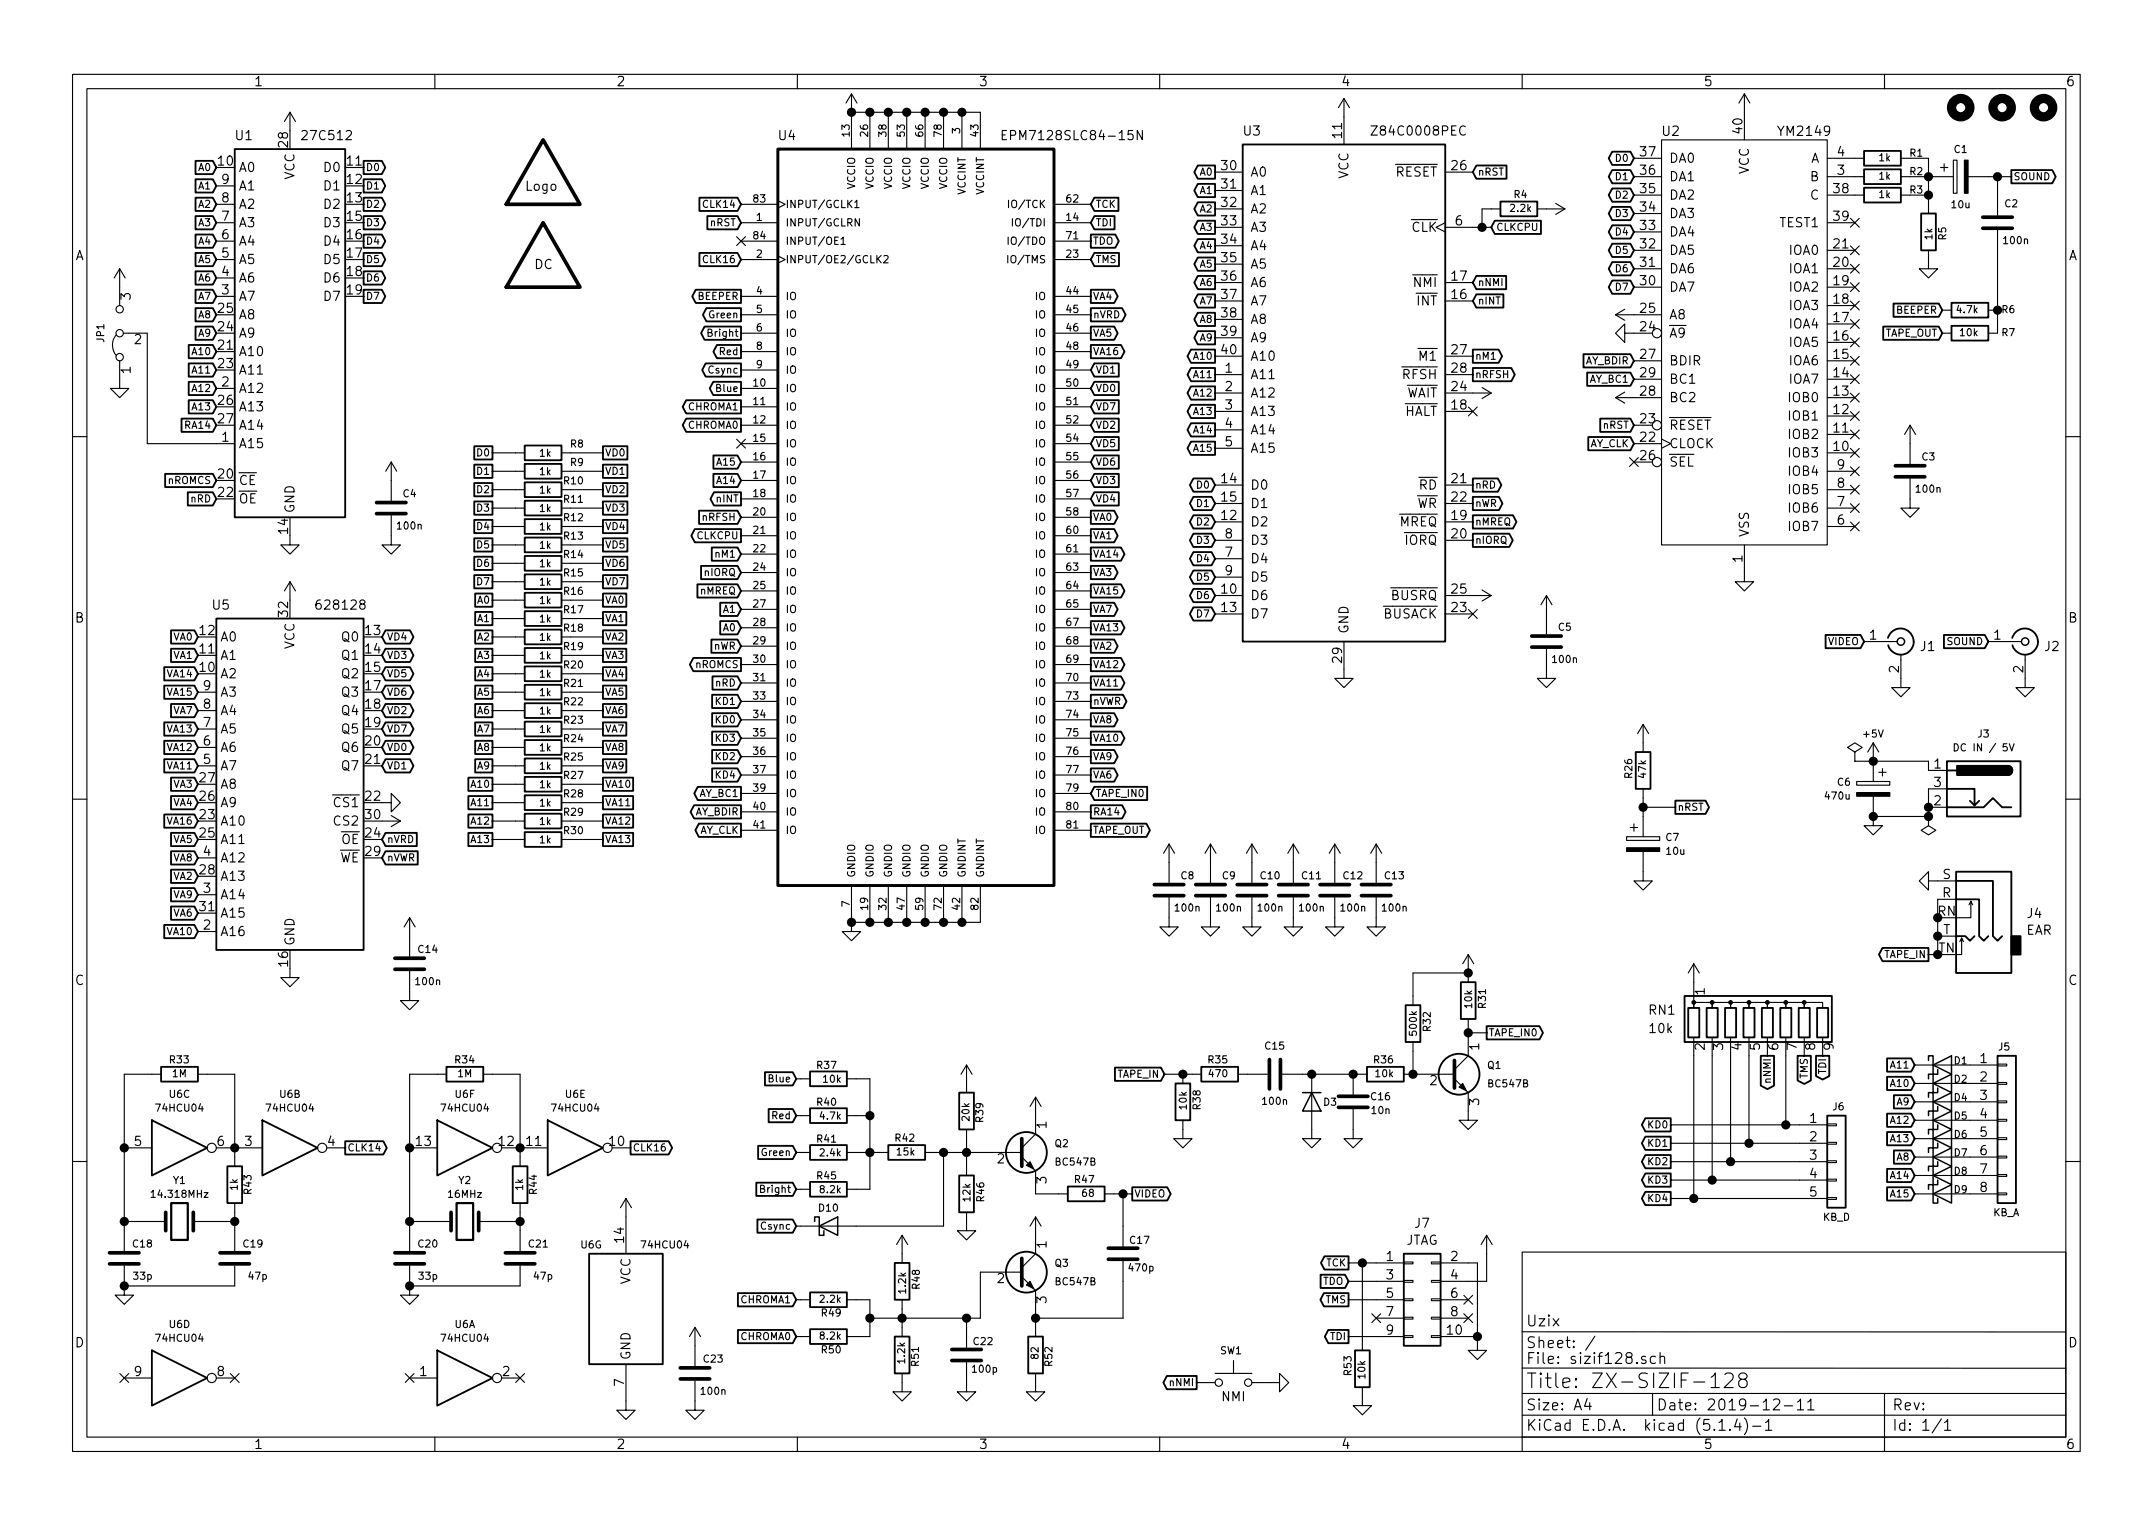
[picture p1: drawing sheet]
<svg xmlns="http://www.w3.org/2000/svg" width="297mm" height="210mm" viewBox="0 0 297 210" stroke-linecap="round" stroke-linejoin="round" font-family="sans-serif">
<defs><g id="words">
<text font-size="2.8" x="210.5" y="191.5">Title: ZX-SIZIF-128</text>
<g font-size="2.1">
<text x="210.5" y="186">Sheet: /</text>
<text x="210.5" y="183">Uzix</text>
<text x="210.5" y="188.2">File: sizif128.sch</text>
<text x="210.5" y="197.4">KiCad E.D.A. kicad (5.1.4)-1</text>
<text x="210.5" y="194.6">Size: A4</text>
<text x="228.5" y="194.6">Date: 2019-12-11</text>
<text x="261" y="194.6">Rev:</text>
<text x="261" y="197.4">Id: 1/1</text>
</g>
<g font-size="1.8">
<text x="35" y="11.9">1</text>
<text x="85" y="11.9">2</text>
<text x="135" y="11.9">3</text>
<text x="185" y="11.9">4</text>
<text x="235" y="11.9">5</text>
<text x="285" y="11.9">6</text>
<text x="30.1" y="22.9">10</text>
<text x="32.5" y="19.3">U1</text>
<text x="32.9" y="23.7">A0</text>
<text x="39.8" y="20.3" transform="rotate(-90 39.8 20.3)">28</text>
<text x="42" y="19.3">27C512</text>
<text x="44.9" y="23.7">D0</text>
<text x="47.9" y="22.9">11</text>
<text x="107.5" y="19.3">U4</text>
<text x="139.4" y="19.3">EPM7128SLC84-15N</text>
<text x="168.6" y="23.5">30</text>
<text x="171.6" y="18.7">U3</text>
<text x="185.2" y="19" transform="rotate(-90 185.2 19)">11</text>
<text x="190" y="18.7">Z84C0008PEC</text>
<text x="200.3" y="23.5">26</text>
<text x="226.4" y="21.6">37</text>
<text x="229.4" y="18.7">U2</text>
<text x="230.3" y="22.5">DA0</text>
<text x="240.4" y="18.4" transform="rotate(-90 240.4 18.4)">40</text>
<text x="245.6" y="18.7">YM2149</text>
<text x="249.8" y="22.5">A</text>
<text x="253.5" y="21.6">4</text>
<text x="30.6" y="27.9">8</text>
<text x="30.6" y="25.4">9</text>
<text x="32.9" y="28.8">A2</text>
<text x="32.9" y="26.3">A1</text>
<text x="40.6" y="24.8" transform="rotate(-90 40.6 24.8)">VCC</text>
<text x="44.9" y="26.3">D1</text>
<text x="44.9" y="28.8">D2</text>
<text x="47.9" y="25.4">12</text>
<text x="47.9" y="27.9">13</text>
<text x="72.5" y="26.3">Logo</text>
<text x="168.6" y="26">31</text>
<text x="168.6" y="28.6">32</text>
<text x="172.5" y="24.4">A0</text>
<text x="172.5" y="26.9">A1</text>
<text x="172.5" y="29.5">A2</text>
<text x="186.1" y="24.7" transform="rotate(-90 186.1 24.7)">VCC</text>
<text x="192.5" y="24.4">RESET</text>
<text x="226.4" y="29.2">34</text>
<text x="226.4" y="26.7">35</text>
<text x="226.4" y="24.1">36</text>
<text x="230.3" y="27.6">DA2</text>
<text x="230.3" y="25">DA1</text>
<text x="241.3" y="24" transform="rotate(-90 241.3 24)">VCC</text>
<text x="249.8" y="25">B</text>
<text x="249.8" y="27.6">C</text>
<text x="253" y="26.7">38</text>
<text x="253.5" y="24.1">3</text>
<text x="10.4" y="35.9">A</text>
<text x="30.6" y="35.6">5</text>
<text x="30.6" y="33">6</text>
<text x="30.6" y="30.5">7</text>
<text x="32.9" y="33.9">A4</text>
<text x="32.9" y="31.4">A3</text>
<text x="44.9" y="31.4">D3</text>
<text x="44.9" y="33.9">D4</text>
<text x="47.9" y="30.5">15</text>
<text x="47.9" y="33">16</text>
<text x="47.9" y="35.6">17</text>
<text x="168.6" y="31.1">33</text>
<text x="168.6" y="33.6">34</text>
<text x="172.5" y="32">A3</text>
<text x="172.5" y="34.5">A4</text>
<text x="194.7" y="32">CLK</text>
<text x="200.8" y="31.1">6</text>
<text x="226.4" y="34.3">32</text>
<text x="226.4" y="31.7">33</text>
<text x="230.3" y="35.2">DA5</text>
<text x="230.3" y="32.6">DA4</text>
<text x="230.3" y="30.1">DA3</text>
<text x="245.6" y="31.4">TEST1</text>
<text x="246.9" y="35.2">IOA0</text>
<text x="253" y="34.3">21</text>
<text x="253" y="30.5">39</text>
<text x="285.4" y="35.9">A</text>
<text x="18" y="41.4" transform="rotate(-90 18 41.4)">3</text>
<text x="30.6" y="40.6">3</text>
<text x="30.6" y="38.1">4</text>
<text x="32.9" y="41.5">A7</text>
<text x="32.9" y="39">A6</text>
<text x="32.9" y="36.4">A5</text>
<text x="44.9" y="36.4">D5</text>
<text x="44.9" y="39">D6</text>
<text x="44.9" y="41.5">D7</text>
<text x="47.9" y="38.1">18</text>
<text x="47.9" y="40.6">19</text>
<text x="73.7" y="37.1">DC</text>
<text x="168.6" y="36.2">35</text>
<text x="168.6" y="38.7">36</text>
<text x="168.6" y="41.3">37</text>
<text x="172.5" y="37.1">A5</text>
<text x="172.5" y="39.6">A6</text>
<text x="195.1" y="39.6">NMI</text>
<text x="200.3" y="41.3">16</text>
<text x="200.3" y="38.7">17</text>
<text x="226.4" y="39.4">30</text>
<text x="226.4" y="36.8">31</text>
<text x="230.3" y="40.3">DA7</text>
<text x="230.3" y="37.7">DA6</text>
<text x="246.9" y="40.3">IOA2</text>
<text x="246.9" y="37.7">IOA1</text>
<text x="253" y="41.9">18</text>
<text x="253" y="39.4">19</text>
<text x="253" y="36.8">20</text>
<text x="18.6" y="47.5">2</text>
<text x="30.1" y="45.7">24</text>
<text x="30.1" y="43.2">25</text>
<text x="32.9" y="46.6">A9</text>
<text x="32.9" y="44.1">A8</text>
<text x="168.6" y="43.8">38</text>
<text x="168.6" y="46.3">39</text>
<text x="172.5" y="42.2">A7</text>
<text x="172.5" y="44.7">A8</text>
<text x="172.5" y="47.2">A9</text>
<text x="195.5" y="42.2">INT</text>
<text x="226.4" y="45.7">24</text>
<text x="226.4" y="43.2">25</text>
<text x="230.3" y="46.6">A9</text>
<text x="230.3" y="44.1">A8</text>
<text x="246.9" y="47.9">IOA5</text>
<text x="246.9" y="45.3">IOA4</text>
<text x="246.9" y="42.8">IOA3</text>
<text x="253" y="47">16</text>
<text x="253" y="44.4">17</text>
<text x="18" y="51.5" transform="rotate(-90 18 51.5)">1</text>
<text x="30.1" y="48.3">21</text>
<text x="30.1" y="50.8">23</text>
<text x="30.6" y="53.3">2</text>
<text x="32.9" y="49.1">A10</text>
<text x="32.9" y="51.7">A11</text>
<text x="168.6" y="48.9">40</text>
<text x="169.1" y="51.4">1</text>
<text x="169.1" y="54">2</text>
<text x="172.5" y="52.3">A11</text>
<text x="172.5" y="49.8">A10</text>
<text x="193.5" y="52.3">RFSH</text>
<text x="195.9" y="49.8">M1</text>
<text x="200.3" y="54">24</text>
<text x="200.3" y="48.9">27</text>
<text x="200.3" y="51.4">28</text>
<text x="226.4" y="49.5">27</text>
<text x="226.4" y="52.1">29</text>
<text x="230.3" y="50.4">BDIR</text>
<text x="230.3" y="53">BC1</text>
<text x="246.9" y="53">IOA7</text>
<text x="246.9" y="50.4">IOA6</text>
<text x="253" y="52.1">14</text>
<text x="253" y="49.5">15</text>
<text x="30.1" y="55.9">26</text>
<text x="30.1" y="58.4">27</text>
<text x="32.9" y="54.2">A12</text>
<text x="32.9" y="56.8">A13</text>
<text x="32.9" y="59.3">A14</text>
<text x="169.1" y="56.5">3</text>
<text x="169.1" y="59">4</text>
<text x="172.5" y="54.9">A12</text>
<text x="172.5" y="57.4">A13</text>
<text x="172.5" y="59.9">A14</text>
<text x="193.6" y="57.4">HALT</text>
<text x="193.9" y="54.9">WAIT</text>
<text x="200.3" y="56.5">18</text>
<text x="226.4" y="58.4">23</text>
<text x="226.4" y="54.6">28</text>
<text x="230.3" y="59.3">RESET</text>
<text x="230.3" y="55.5">BC2</text>
<text x="246.9" y="58">IOB1</text>
<text x="246.9" y="55.5">IOB0</text>
<text x="253" y="59.7">11</text>
<text x="253" y="57.1">12</text>
<text x="253" y="54.6">13</text>
<text x="30.6" y="61">1</text>
<text x="32.9" y="61.8">A15</text>
<text x="169.1" y="61.6">5</text>
<text x="172.5" y="62.5">A15</text>
<text x="226.4" y="61">22</text>
<text x="226.4" y="63.5">26</text>
<text x="230.3" y="61.8">CLOCK</text>
<text x="230.3" y="64.4">SEL</text>
<text x="246.9" y="63.1">IOB3</text>
<text x="246.9" y="60.6">IOB2</text>
<text x="246.9" y="65.7">IOB4</text>
<text x="253" y="62.2">10</text>
<text x="253.5" y="64.8">9</text>
<text x="30.1" y="66">20</text>
<text x="30.1" y="68.6">22</text>
<text x="32.9" y="66.9">CE</text>
<text x="32.9" y="69.5">OE</text>
<text x="40.6" y="70.9" transform="rotate(-90 40.6 70.9)">GND</text>
<text x="168.6" y="71.7">12</text>
<text x="168.6" y="66.7">14</text>
<text x="168.6" y="69.2">15</text>
<text x="172.5" y="67.6">D0</text>
<text x="172.5" y="70.1">D1</text>
<text x="195.4" y="70.1">WR</text>
<text x="195.8" y="67.6">RD</text>
<text x="200.3" y="71.7">19</text>
<text x="200.3" y="66.7">21</text>
<text x="200.3" y="69.2">22</text>
<text x="246.9" y="70.7">IOB6</text>
<text x="246.9" y="68.2">IOB5</text>
<text x="253.5" y="69.8">7</text>
<text x="253.5" y="67.3">8</text>
<text x="39.8" y="73.6" transform="rotate(-90 39.8 73.6)">14</text>
<text x="169.1" y="76.8">7</text>
<text x="169.1" y="74.3">8</text>
<text x="172.5" y="72.6">D2</text>
<text x="172.5" y="77.7">D4</text>
<text x="172.5" y="75.2">D3</text>
<text x="193.1" y="72.6">MREQ</text>
<text x="193.9" y="75.2">IORQ</text>
<text x="200.3" y="74.3">20</text>
<text x="240.4" y="77.6" transform="rotate(-90 240.4 77.6)">1</text>
<text x="241.3" y="74.2" transform="rotate(-90 241.3 74.2)">VSS</text>
<text x="246.9" y="73.3">IOB7</text>
<text x="253.5" y="72.4">6</text>
<text x="168.6" y="81.9">10</text>
<text x="169.1" y="79.4">9</text>
<text x="172.5" y="82.8">D6</text>
<text x="172.5" y="80.3">D5</text>
<text x="192" y="82.8">BUSRQ</text>
<text x="200.3" y="81.9">25</text>
<text x="10.4" y="85.9">B</text>
<text x="27.6" y="87.6">12</text>
<text x="29.4" y="84.1">U5</text>
<text x="30.4" y="88.5">A0</text>
<text x="39.8" y="85" transform="rotate(-90 39.8 85)">32</text>
<text x="40.6" y="89.6" transform="rotate(-90 40.6 89.6)">VCC</text>
<text x="44" y="84.1">628128</text>
<text x="47.3" y="88.5">Q0</text>
<text x="50.5" y="87.6">13</text>
<text x="168.6" y="84.4">13</text>
<text x="172.5" y="85.3">D7</text>
<text x="186.1" y="87.5" transform="rotate(-90 186.1 87.5)">GND</text>
<text x="190.8" y="85.3">BUSACK</text>
<text x="200.3" y="84.4">23</text>
<text x="258" y="88.3">1</text>
<text x="265" y="89.8">J1</text>
<text x="275.1" y="88.3">1</text>
<text x="282.1" y="89.8">J2</text>
<text x="285.4" y="85.9">B</text>
<text x="27.6" y="92.7">10</text>
<text x="27.6" y="90.2">11</text>
<text x="28.1" y="95.2">9</text>
<text x="30.4" y="93.6">A2</text>
<text x="30.4" y="91.1">A1</text>
<text x="47.3" y="91.1">Q1</text>
<text x="47.3" y="93.6">Q2</text>
<text x="50.5" y="90.2">14</text>
<text x="50.5" y="92.7">15</text>
<text x="50.5" y="95.2">17</text>
<text x="185.2" y="91.4" transform="rotate(-90 185.2 91.4)">29</text>
<text x="262" y="92.8" transform="rotate(-90 262 92.8)">2</text>
<text x="279.1" y="92.8" transform="rotate(-90 279.1 92.8)">2</text>
<text x="28.1" y="100.3">7</text>
<text x="28.1" y="97.8">8</text>
<text x="30.4" y="101.2">A5</text>
<text x="30.4" y="98.7">A4</text>
<text x="30.4" y="96.1">A3</text>
<text x="47.3" y="96.1">Q3</text>
<text x="47.3" y="98.7">Q4</text>
<text x="47.3" y="101.2">Q5</text>
<text x="50.5" y="97.8">18</text>
<text x="50.5" y="100.3">19</text>
<text x="27.6" y="107.9">27</text>
<text x="28.1" y="105.4">5</text>
<text x="28.1" y="102.9">6</text>
<text x="30.4" y="106.3">A7</text>
<text x="30.4" y="103.8">A6</text>
<text x="47.3" y="103.8">Q6</text>
<text x="47.3" y="106.3">Q7</text>
<text x="50.5" y="102.9">20</text>
<text x="50.5" y="105.4">21</text>
<text x="266.9" y="106">1</text>
<text x="27.6" y="113">23</text>
<text x="27.6" y="110.5">26</text>
<text x="30.4" y="113.9">A10</text>
<text x="30.4" y="111.4">A9</text>
<text x="30.4" y="108.8">A8</text>
<text x="46.2" y="111.4">CS1</text>
<text x="46.2" y="113.9">CS2</text>
<text x="50.5" y="110.5">22</text>
<text x="50.5" y="113">30</text>
<text x="266.9" y="111.1">2</text>
<text x="266.9" y="108.6">3</text>
<text x="27.6" y="115.6">25</text>
<text x="28.1" y="118.1">4</text>
<text x="30.4" y="116.5">A11</text>
<text x="30.4" y="119">A12</text>
<text x="46.8" y="119">WE</text>
<text x="47.1" y="116.5">OE</text>
<text x="50.5" y="115.6">24</text>
<text x="50.5" y="118.1">29</text>
<text x="27.6" y="120.6">28</text>
<text x="27.6" y="125.7">31</text>
<text x="28.1" y="123.2">3</text>
<text x="30.4" y="121.5">A13</text>
<text x="30.4" y="124.1">A14</text>
<text x="268" y="123.8">R</text>
<text x="268" y="121.3">S</text>
<text x="28.1" y="128.3">2</text>
<text x="30.4" y="129.2">A16</text>
<text x="30.4" y="126.6">A15</text>
<text x="40.6" y="130.6" transform="rotate(-90 40.6 130.6)">GND</text>
<text x="267.3" y="126.4">RN</text>
<text x="267.4" y="131.4">TN</text>
<text x="268.1" y="128.9">T</text>
<text x="279.5" y="129">EAR</text>
<text x="279.7" y="126.7">J4</text>
<text x="10.4" y="135.9">C</text>
<text x="39.8" y="133.3" transform="rotate(-90 39.8 133.3)">16</text>
<text x="235.2" y="137.3" transform="rotate(-90 235.2 137.3)">1</text>
<text x="285.4" y="135.9">C</text>
<text x="227.6" y="140">RN1</text>
<text x="227.7" y="142.5">10k</text>
<text x="197.3" y="149.7">2</text>
<text x="204.1" y="144.9" transform="rotate(-90 204.1 144.9)">1</text>
<text x="235.2" y="144.9" transform="rotate(-90 235.2 144.9)">2</text>
<text x="237.7" y="144.9" transform="rotate(-90 237.7 144.9)">3</text>
<text x="240.3" y="144.9" transform="rotate(-90 240.3 144.9)">4</text>
<text x="242.8" y="144.9" transform="rotate(-90 242.8 144.9)">5</text>
<text x="245.4" y="144.9" transform="rotate(-90 245.4 144.9)">6</text>
<text x="247.9" y="144.9" transform="rotate(-90 247.9 144.9)">7</text>
<text x="250.4" y="144.9" transform="rotate(-90 250.4 144.9)">8</text>
<text x="253" y="144.9" transform="rotate(-90 253 144.9)">9</text>
<text x="273.2" y="146.7">1</text>
<text x="273.2" y="149.2">2</text>
<text x="144.4" y="155.7" transform="rotate(-90 144.4 155.7)">1</text>
<text x="204.1" y="152.5" transform="rotate(-90 204.1 152.5)">3</text>
<text x="249.7" y="154.9">1</text>
<text x="273.2" y="151.8">3</text>
<text x="273.2" y="154.3">4</text>
<text x="18.6" y="158.1">5</text>
<text x="30" y="158.1">6</text>
<text x="33.8" y="158.1">3</text>
<text x="45.2" y="158.1">4</text>
<text x="57.5" y="158.1">13</text>
<text x="68.9" y="158.1">12</text>
<text x="72.7" y="158.1">11</text>
<text x="84.1" y="158.1">10</text>
<text x="137.6" y="160.5">2</text>
<text x="249.7" y="157.5">2</text>
<text x="249.7" y="160">3</text>
<text x="273.2" y="156.8">5</text>
<text x="273.2" y="159.4">6</text>
<text x="273.2" y="161.9">7</text>
<text x="144.4" y="163.3" transform="rotate(-90 144.4 163.3)">3</text>
<text x="249.7" y="162.6">4</text>
<text x="249.7" y="165.1">5</text>
<text x="273.2" y="164.5">8</text>
<text x="86.1" y="171.4" transform="rotate(-90 86.1 171.4)">14</text>
<text x="144.4" y="172.2" transform="rotate(-90 144.4 172.2)">1</text>
<text x="191.3" y="174">1</text>
<text x="193.9" y="171.7">JTAG</text>
<text x="195.2" y="169.4">J7</text>
<text x="200.2" y="174">2</text>
<text x="87" y="177.2" transform="rotate(-90 87 177.2)">VCC</text>
<text x="137.6" y="177">2</text>
<text x="144.4" y="179.8" transform="rotate(-90 144.4 179.8)">3</text>
<text x="191.3" y="176.5">3</text>
<text x="191.3" y="179.1">5</text>
<text x="200.2" y="176.5">4</text>
<text x="200.2" y="179.1">6</text>
<text x="10.4" y="185.9">D</text>
<text x="191.3" y="181.6">7</text>
<text x="191.3" y="184.1">9</text>
<text x="199.7" y="184.1">10</text>
<text x="200.2" y="181.6">8</text>
<text x="285.4" y="185.9">D</text>
<text x="18.6" y="189.9">9</text>
<text x="30" y="189.9">8</text>
<text x="57.9" y="189.9">1</text>
<text x="69.4" y="189.9">2</text>
<text x="86.1" y="191.2" transform="rotate(-90 86.1 191.2)">7</text>
<text x="87" y="187.7" transform="rotate(-90 87 187.7)">GND</text>
<text x="168.6" y="193.3">NMI</text>
<text x="35" y="199.9">1</text>
<text x="85" y="199.9">2</text>
<text x="135" y="199.9">3</text>
<text x="185" y="199.9">4</text>
<text x="235" y="199.9">5</text>
<text x="285" y="199.9">6</text>
</g>
<g font-size="1.4">
<text x="27.5" y="23.6">A0</text>
<text x="50.4" y="23.6">D0</text>
<text x="117.2" y="18.8" transform="rotate(-90 117.2 18.8)">13</text>
<text x="119.8" y="18.8" transform="rotate(-90 119.8 18.8)">26</text>
<text x="122.3" y="18.8" transform="rotate(-90 122.3 18.8)">38</text>
<text x="124.8" y="18.8" transform="rotate(-90 124.8 18.8)">53</text>
<text x="127.4" y="18.8" transform="rotate(-90 127.4 18.8)">66</text>
<text x="129.9" y="18.8" transform="rotate(-90 129.9 18.8)">78</text>
<text x="132.5" y="18.4" transform="rotate(-90 132.5 18.4)">3</text>
<text x="135" y="18.8" transform="rotate(-90 135 18.8)">43</text>
<text x="223" y="22.3">D0</text>
<text x="259.3" y="22.2">1k</text>
<text x="263.5" y="21.6">R1</text>
<text x="269.6" y="21.1">C1</text>
<text x="27.5" y="28.7">A2</text>
<text x="27.5" y="26.1">A1</text>
<text x="50.4" y="28.7">D2</text>
<text x="50.4" y="26.1">D1</text>
<text x="97.2" y="28.7">CLK14</text>
<text x="104" y="27.9">83</text>
<text x="108.3" y="28.7">INPUT/GCLK1</text>
<text x="118" y="26.1" transform="rotate(-90 118 26.1)">VCCIO</text>
<text x="120.5" y="26.1" transform="rotate(-90 120.5 26.1)">VCCIO</text>
<text x="123.1" y="26.1" transform="rotate(-90 123.1 26.1)">VCCIO</text>
<text x="125.6" y="26.1" transform="rotate(-90 125.6 26.1)">VCCIO</text>
<text x="128.1" y="26.1" transform="rotate(-90 128.1 26.1)">VCCIO</text>
<text x="130.7" y="26.1" transform="rotate(-90 130.7 26.1)">VCCIO</text>
<text x="133.2" y="26.8" transform="rotate(-90 133.2 26.8)">VCCINT</text>
<text x="135.8" y="26.8" transform="rotate(-90 135.8 26.8)">VCCINT</text>
<text x="139.6" y="28.7">IO/TCK</text>
<text x="147.2" y="27.9">62</text>
<text x="151.1" y="28.7">TCK</text>
<text x="165.6" y="29.3">A2</text>
<text x="165.6" y="26.8">A1</text>
<text x="165.6" y="24.2">A0</text>
<text x="203.8" y="24.2">nRST</text>
<text x="208.5" y="29.2">2.2k</text>
<text x="208.9" y="27.3">R4</text>
<text x="223" y="29.9">D3</text>
<text x="223" y="24.9">D1</text>
<text x="223" y="27.4">D2</text>
<text x="259.3" y="24.8">1k</text>
<text x="259.3" y="27.3">1k</text>
<text x="263.5" y="24.1">R2</text>
<text x="263.5" y="26.7">R3</text>
<text x="269.3" y="28.7">10u</text>
<text x="276.6" y="28.6">C2</text>
<text x="277.7" y="24.9">SOUND</text>
<text x="27.5" y="31.2">A3</text>
<text x="27.5" y="33.8">A4</text>
<text x="50.4" y="33.8">D4</text>
<text x="50.4" y="31.2">D3</text>
<text x="98" y="31.2">nRST</text>
<text x="104" y="33">84</text>
<text x="104.4" y="30.5">1</text>
<text x="104.4" y="35.6">2</text>
<text x="108.3" y="31.2">INPUT/GCLRN</text>
<text x="108.3" y="33.8">INPUT/OE1</text>
<text x="139.5" y="33.8">IO/TDO</text>
<text x="140.2" y="31.2">IO/TDI</text>
<text x="147.2" y="30.5">14</text>
<text x="147.2" y="35.6">23</text>
<text x="147.2" y="33">71</text>
<text x="150.7" y="33.8">TDO</text>
<text x="151.1" y="31.2">TDI</text>
<text x="165.6" y="34.4">A4</text>
<text x="165.6" y="31.8">A3</text>
<text x="206.4" y="31.8">CLKCPU</text>
<text x="223" y="32.5">D4</text>
<text x="223" y="35">D5</text>
<text x="266.6" y="33.1" transform="rotate(-90 266.6 33.1)">1k</text>
<text x="268.5" y="33.1" transform="rotate(-90 268.5 33.1)">R5</text>
<text x="276.5" y="33.7">100n</text>
<text x="27.5" y="36.3">A5</text>
<text x="27.5" y="38.8">A6</text>
<text x="27.5" y="41.4">A7</text>
<text x="50.4" y="41.4">D7</text>
<text x="50.4" y="38.8">D6</text>
<text x="50.4" y="36.3">D5</text>
<text x="96.3" y="41.4">BEEPER</text>
<text x="97.2" y="36.3">CLK16</text>
<text x="104.4" y="40.6">4</text>
<text x="108.3" y="36.3">INPUT/OE2/GCLK2</text>
<text x="108.3" y="41.4">IO</text>
<text x="139.5" y="36.3">IO/TMS</text>
<text x="142.9" y="41.4">IO</text>
<text x="147.2" y="40.6">44</text>
<text x="150.7" y="41.4">VA4</text>
<text x="151.1" y="36.3">TMS</text>
<text x="165.6" y="39.5">A6</text>
<text x="165.6" y="36.9">A5</text>
<text x="203.8" y="39.5">nNMI</text>
<text x="223" y="40.1">D7</text>
<text x="223" y="37.6">D6</text>
<text x="14.4" y="47.2" transform="rotate(-90 14.4 47.2)">JP1</text>
<text x="27.5" y="46.5">A9</text>
<text x="27.5" y="43.9">A8</text>
<text x="97.9" y="46.5">Bright</text>
<text x="98" y="43.9">Green</text>
<text x="104.4" y="43.2">5</text>
<text x="104.4" y="45.7">6</text>
<text x="108.3" y="43.9">IO</text>
<text x="108.3" y="46.5">IO</text>
<text x="142.9" y="43.9">IO</text>
<text x="142.9" y="46.5">IO</text>
<text x="147.2" y="43.2">45</text>
<text x="147.2" y="45.7">46</text>
<text x="150.7" y="46.5">VA5</text>
<text x="150.7" y="43.9">nVRD</text>
<text x="165.6" y="47.1">A9</text>
<text x="165.6" y="44.5">A8</text>
<text x="165.6" y="42">A7</text>
<text x="203.8" y="42">nINT</text>
<text x="260" y="46.5">TAPE_OUT</text>
<text x="261.7" y="43.3">BEEPER</text>
<text x="270.1" y="43.2">4.7k</text>
<text x="270.5" y="46.4">10k</text>
<text x="276.2" y="46.4">R7</text>
<text x="276.2" y="43.2">R6</text>
<text x="26.7" y="49">A10</text>
<text x="26.7" y="51.5">A11</text>
<text x="97.8" y="51.5">Csync</text>
<text x="99.4" y="49">Red</text>
<text x="104" y="53.3">10</text>
<text x="104.4" y="48.3">8</text>
<text x="104.4" y="50.8">9</text>
<text x="108.3" y="49">IO</text>
<text x="108.3" y="51.6">IO</text>
<text x="142.9" y="49">IO</text>
<text x="142.9" y="51.6">IO</text>
<text x="147.2" y="48.3">48</text>
<text x="147.2" y="50.8">49</text>
<text x="147.2" y="53.3">50</text>
<text x="150.7" y="49">VA16</text>
<text x="151.1" y="51.5">VD1</text>
<text x="164.8" y="52.2">A11</text>
<text x="164.8" y="49.6">A10</text>
<text x="203.5" y="52.2">nRFSH</text>
<text x="203.5" y="49.6">nM1</text>
<text x="218.7" y="50.3">AY_BDIR</text>
<text x="219.4" y="52.8">AY_BC1</text>
<text x="25.7" y="59.2">RA14</text>
<text x="26.7" y="54.1">A12</text>
<text x="26.7" y="56.6">A13</text>
<text x="95" y="59.2">CHROMA0</text>
<text x="95" y="56.6">CHROMA1</text>
<text x="99" y="54.1">Blue</text>
<text x="104" y="55.9">11</text>
<text x="104" y="58.4">12</text>
<text x="108.3" y="54.1">IO</text>
<text x="108.3" y="56.6">IO</text>
<text x="108.3" y="59.2">IO</text>
<text x="142.9" y="54.1">IO</text>
<text x="142.9" y="56.6">IO</text>
<text x="142.9" y="59.2">IO</text>
<text x="147.2" y="55.9">51</text>
<text x="147.2" y="58.4">52</text>
<text x="151.1" y="56.6">VD7</text>
<text x="151.1" y="59.2">VD2</text>
<text x="151.1" y="54.1">VD0</text>
<text x="164.8" y="59.8">A14</text>
<text x="164.8" y="57.2">A13</text>
<text x="164.8" y="54.7">A12</text>
<text x="221.2" y="59.2">nRST</text>
<text x="65.9" y="65.5">D1</text>
<text x="65.9" y="63">D0</text>
<text x="74.5" y="63">1k</text>
<text x="74.5" y="65.6">1k</text>
<text x="78.7" y="61.7">R8</text>
<text x="78.7" y="64.3">R9</text>
<text x="83.4" y="65.5">VD1</text>
<text x="83.4" y="63">VD0</text>
<text x="99.1" y="64.2">A15</text>
<text x="104" y="61">15</text>
<text x="104" y="63.5">16</text>
<text x="108.3" y="61.7">IO</text>
<text x="108.3" y="64.3">IO</text>
<text x="142.9" y="61.7">IO</text>
<text x="142.9" y="64.3">IO</text>
<text x="147.2" y="61">54</text>
<text x="147.2" y="63.5">55</text>
<text x="151.1" y="64.2">VD6</text>
<text x="151.1" y="61.7">VD5</text>
<text x="164.8" y="62.3">A15</text>
<text x="219.3" y="61.7">AY_CLK</text>
<text x="265.2" y="63.5">C3</text>
<text x="23.2" y="66.8">nROMCS</text>
<text x="26.4" y="69.3">nRD</text>
<text x="55.7" y="68.6">C4</text>
<text x="65.9" y="70.6">D3</text>
<text x="65.9" y="68">D2</text>
<text x="74.5" y="68.1">1k</text>
<text x="74.5" y="70.6">1k</text>
<text x="77.9" y="66.8">R10</text>
<text x="77.9" y="69.4">R11</text>
<text x="77.9" y="71.9">R12</text>
<text x="83.4" y="68">VD2</text>
<text x="83.4" y="70.6">VD3</text>
<text x="97" y="71.9">nRFSH</text>
<text x="98.9" y="69.3">nINT</text>
<text x="99.1" y="66.8">A14</text>
<text x="104" y="66">17</text>
<text x="104" y="68.6">18</text>
<text x="104" y="71.1">20</text>
<text x="108.3" y="66.8">IO</text>
<text x="108.3" y="69.3">IO</text>
<text x="108.3" y="71.9">IO</text>
<text x="142.9" y="66.8">IO</text>
<text x="142.9" y="69.3">IO</text>
<text x="142.9" y="71.9">IO</text>
<text x="147.2" y="66">56</text>
<text x="147.2" y="68.6">57</text>
<text x="147.2" y="71.1">58</text>
<text x="150.7" y="71.9">VA0</text>
<text x="151.1" y="66.8">VD3</text>
<text x="151.1" y="69.3">VD4</text>
<text x="165.3" y="67.4">D0</text>
<text x="165.3" y="69.9">D1</text>
<text x="203.5" y="69.9">nWR</text>
<text x="203.5" y="67.4">nRD</text>
<text x="264.5" y="68">100n</text>
<text x="54.9" y="73">100n</text>
<text x="65.9" y="75.7">D5</text>
<text x="65.9" y="73.1">D4</text>
<text x="74.5" y="75.7">1k</text>
<text x="74.5" y="73.2">1k</text>
<text x="77.9" y="74.4">R13</text>
<text x="77.9" y="77">R14</text>
<text x="83.4" y="73.1">VD4</text>
<text x="83.4" y="75.7">VD5</text>
<text x="96.2" y="74.4">CLKCPU</text>
<text x="98.8" y="76.9">nM1</text>
<text x="104" y="73.7">21</text>
<text x="104" y="76.2">22</text>
<text x="108.3" y="74.4">IO</text>
<text x="108.3" y="77">IO</text>
<text x="142.9" y="74.4">IO</text>
<text x="142.9" y="77">IO</text>
<text x="147.2" y="73.7">60</text>
<text x="147.2" y="76.2">61</text>
<text x="150.7" y="74.4">VA1</text>
<text x="150.7" y="76.9">VA14</text>
<text x="165.3" y="75">D3</text>
<text x="165.3" y="77.6">D4</text>
<text x="165.3" y="72.5">D2</text>
<text x="203.5" y="72.5">nMREQ</text>
<text x="203.5" y="75">nIORQ</text>
<text x="65.9" y="80.7">D7</text>
<text x="65.9" y="83.3">A0</text>
<text x="65.9" y="78.2">D6</text>
<text x="74.5" y="78.3">1k</text>
<text x="74.5" y="80.8">1k</text>
<text x="74.5" y="83.3">1k</text>
<text x="77.9" y="79.5">R15</text>
<text x="77.9" y="82.1">R16</text>
<text x="83.4" y="83.3">VA0</text>
<text x="83.4" y="78.2">VD6</text>
<text x="83.4" y="80.7">VD7</text>
<text x="96.6" y="82">nMREQ</text>
<text x="97.2" y="79.5">nIORQ</text>
<text x="104" y="78.7">24</text>
<text x="104" y="81.3">25</text>
<text x="104" y="83.8">27</text>
<text x="108.3" y="79.5">IO</text>
<text x="108.3" y="82">IO</text>
<text x="142.9" y="79.5">IO</text>
<text x="142.9" y="82">IO</text>
<text x="147.2" y="78.7">63</text>
<text x="147.2" y="81.3">64</text>
<text x="147.2" y="83.8">65</text>
<text x="150.7" y="82">VA15</text>
<text x="150.7" y="79.5">VA3</text>
<text x="165.3" y="80.1">D5</text>
<text x="165.3" y="82.6">D6</text>
<text x="24" y="88.4">VA0</text>
<text x="53.3" y="88.4">VD4</text>
<text x="65.9" y="88.4">A2</text>
<text x="65.9" y="85.8">A1</text>
<text x="74.5" y="88.4">1k</text>
<text x="74.5" y="85.9">1k</text>
<text x="77.9" y="89.7">R19</text>
<text x="77.9" y="87.1">R18</text>
<text x="77.9" y="84.6">R17</text>
<text x="83.4" y="88.4">VA2</text>
<text x="83.4" y="85.8">VA1</text>
<text x="98.5" y="89.6">nWR</text>
<text x="99.8" y="87.1">A0</text>
<text x="99.8" y="84.6">A1</text>
<text x="104" y="86.4">28</text>
<text x="104" y="88.9">29</text>
<text x="108.3" y="84.6">IO</text>
<text x="108.3" y="87.1">IO</text>
<text x="108.3" y="89.7">IO</text>
<text x="142.9" y="84.6">IO</text>
<text x="142.9" y="87.1">IO</text>
<text x="142.9" y="89.7">IO</text>
<text x="147.2" y="86.4">67</text>
<text x="147.2" y="88.9">68</text>
<text x="150.7" y="84.6">VA7</text>
<text x="150.7" y="89.6">VA2</text>
<text x="150.7" y="87.1">VA13</text>
<text x="165.3" y="85.2">D7</text>
<text x="215" y="87">C5</text>
<text x="252.2" y="89">VIDEO</text>
<text x="268.7" y="89">SOUND</text>
<text x="23.2" y="93.4">VA14</text>
<text x="23.2" y="96">VA15</text>
<text x="24" y="90.9">VA1</text>
<text x="53.3" y="90.9">VD3</text>
<text x="53.3" y="93.4">VD5</text>
<text x="53.3" y="96">VD6</text>
<text x="65.9" y="96">A5</text>
<text x="65.9" y="93.4">A4</text>
<text x="65.9" y="90.9">A3</text>
<text x="74.5" y="93.5">1k</text>
<text x="74.5" y="91">1k</text>
<text x="77.9" y="94.8">R21</text>
<text x="77.9" y="92.2">R20</text>
<text x="83.4" y="96">VA5</text>
<text x="83.4" y="93.4">VA4</text>
<text x="83.4" y="90.9">VA3</text>
<text x="96" y="92.2">nROMCS</text>
<text x="98.8" y="94.7">nRD</text>
<text x="104" y="91.4">30</text>
<text x="104" y="94">31</text>
<text x="108.3" y="92.2">IO</text>
<text x="108.3" y="94.7">IO</text>
<text x="142.9" y="92.2">IO</text>
<text x="142.9" y="94.7">IO</text>
<text x="147.2" y="91.4">69</text>
<text x="147.2" y="94">70</text>
<text x="150.7" y="92.2">VA12</text>
<text x="150.7" y="94.7">VA11</text>
<text x="214.3" y="91.5">100n</text>
<text x="23.2" y="101.1">VA13</text>
<text x="24" y="98.5">VA7</text>
<text x="53.3" y="98.5">VD2</text>
<text x="53.3" y="101.1">VD7</text>
<text x="65.9" y="101.1">A7</text>
<text x="65.9" y="98.5">A6</text>
<text x="74.5" y="101.1">1k</text>
<text x="74.5" y="98.6">1k</text>
<text x="74.5" y="96">1k</text>
<text x="77.9" y="99.8">R23</text>
<text x="77.9" y="97.3">R22</text>
<text x="83.4" y="101.1">VA7</text>
<text x="83.4" y="98.5">VA6</text>
<text x="98.8" y="97.3">KD1</text>
<text x="98.8" y="99.8">KD0</text>
<text x="104" y="96.5">33</text>
<text x="104" y="99.1">34</text>
<text x="104" y="101.6">35</text>
<text x="108.3" y="97.3">IO</text>
<text x="108.3" y="99.8">IO</text>
<text x="142.9" y="97.3">IO</text>
<text x="142.9" y="99.8">IO</text>
<text x="147.2" y="96.5">73</text>
<text x="147.2" y="99.1">74</text>
<text x="147.2" y="101.6">75</text>
<text x="150.7" y="97.3">nVWR</text>
<text x="150.7" y="99.8">VA8</text>
<text x="257.2" y="101.7">+5V</text>
<text x="272.9" y="101.7">J3</text>
<text x="23.2" y="103.6">VA12</text>
<text x="23.2" y="106.1">VA11</text>
<text x="53.3" y="106.1">VD1</text>
<text x="53.3" y="103.6">VD0</text>
<text x="65.9" y="106.1">A9</text>
<text x="65.9" y="103.6">A8</text>
<text x="74.5" y="106.2">1k</text>
<text x="74.5" y="103.7">1k</text>
<text x="77.9" y="104.9">R25</text>
<text x="77.9" y="102.4">R24</text>
<text x="77.9" y="107.5">R27</text>
<text x="83.4" y="106.1">VA9</text>
<text x="83.4" y="103.6">VA8</text>
<text x="98.8" y="107.4">KD4</text>
<text x="98.8" y="102.3">KD3</text>
<text x="98.8" y="104.9">KD2</text>
<text x="104" y="104.1">36</text>
<text x="104" y="106.7">37</text>
<text x="108.3" y="102.4">IO</text>
<text x="108.3" y="104.9">IO</text>
<text x="108.3" y="107.4">IO</text>
<text x="142.9" y="102.4">IO</text>
<text x="142.9" y="104.9">IO</text>
<text x="142.9" y="107.4">IO</text>
<text x="147.2" y="104.1">76</text>
<text x="147.2" y="106.7">77</text>
<text x="150.7" y="102.3">VA10</text>
<text x="150.7" y="104.9">VA9</text>
<text x="150.7" y="107.4">VA6</text>
<text x="225.2" y="107.3" transform="rotate(-90 225.2 107.3)">R26</text>
<text x="227.1" y="107.3" transform="rotate(-90 227.1 107.3)">47k</text>
<text x="270.4" y="103.7">DC IN / 5V</text>
<text x="23.2" y="113.8">VA16</text>
<text x="24" y="108.7">VA3</text>
<text x="24" y="111.2">VA4</text>
<text x="65.2" y="113.8">A12</text>
<text x="65.2" y="111.2">A11</text>
<text x="65.2" y="108.7">A10</text>
<text x="74.5" y="111.3">1k</text>
<text x="74.5" y="113.8">1k</text>
<text x="74.5" y="108.7">1k</text>
<text x="77.9" y="110">R28</text>
<text x="77.9" y="112.5">R29</text>
<text x="83.4" y="113.8">VA12</text>
<text x="83.4" y="111.2">VA11</text>
<text x="83.4" y="108.7">VA10</text>
<text x="95.9" y="112.5">AY_BDIR</text>
<text x="96.5" y="110">AY_BC1</text>
<text x="104" y="109.2">39</text>
<text x="104" y="111.8">40</text>
<text x="108.3" y="110">IO</text>
<text x="108.3" y="112.5">IO</text>
<text x="142.9" y="110">IO</text>
<text x="142.9" y="112.5">IO</text>
<text x="147.2" y="109.2">79</text>
<text x="147.2" y="111.8">80</text>
<text x="150.7" y="112.5">RA14</text>
<text x="151.1" y="110">TAPE_IN0</text>
<text x="231.4" y="111.9">nRST</text>
<text x="251.9" y="110.3">470u</text>
<text x="253.5" y="108.4">C6</text>
<text x="24" y="116.3">VA5</text>
<text x="24" y="118.8">VA8</text>
<text x="53.3" y="118.8">nVWR</text>
<text x="53.3" y="116.3">nVRD</text>
<text x="65.2" y="116.3">A13</text>
<text x="74.5" y="116.4">1k</text>
<text x="77.9" y="115.1">R30</text>
<text x="83.4" y="116.3">VA13</text>
<text x="96.5" y="115">AY_CLK</text>
<text x="104" y="114.3">41</text>
<text x="108.3" y="115.1">IO</text>
<text x="142.9" y="115.1">IO</text>
<text x="147.2" y="114.3">81</text>
<text x="150.7" y="115">TAPE_OUT</text>
<text x="229.9" y="116">C7</text>
<text x="230" y="117.9">10u</text>
<text x="24" y="123.9">VA9</text>
<text x="24" y="121.4">VA2</text>
<text x="117.2" y="125.1" transform="rotate(-90 117.2 125.1)">7</text>
<text x="118" y="121.2" transform="rotate(-90 118 121.2)">GNDIO</text>
<text x="119.8" y="125.5" transform="rotate(-90 119.8 125.5)">19</text>
<text x="120.5" y="121.2" transform="rotate(-90 120.5 121.2)">GNDIO</text>
<text x="122.3" y="125.5" transform="rotate(-90 122.3 125.5)">32</text>
<text x="123.1" y="121.2" transform="rotate(-90 123.1 121.2)">GNDIO</text>
<text x="124.8" y="125.5" transform="rotate(-90 124.8 125.5)">47</text>
<text x="125.6" y="121.2" transform="rotate(-90 125.6 121.2)">GNDIO</text>
<text x="127.4" y="125.5" transform="rotate(-90 127.4 125.5)">59</text>
<text x="128.1" y="121.2" transform="rotate(-90 128.1 121.2)">GNDIO</text>
<text x="129.9" y="125.5" transform="rotate(-90 129.9 125.5)">72</text>
<text x="130.7" y="121.2" transform="rotate(-90 130.7 121.2)">GNDIO</text>
<text x="132.5" y="125.5" transform="rotate(-90 132.5 125.5)">42</text>
<text x="133.2" y="121.2" transform="rotate(-90 133.2 121.2)">GNDINT</text>
<text x="135" y="125.5" transform="rotate(-90 135 125.5)">82</text>
<text x="135.8" y="121.2" transform="rotate(-90 135.8 121.2)">GNDINT</text>
<text x="162.2" y="125.7">100n</text>
<text x="163" y="121.3">C8</text>
<text x="167.9" y="125.7">100n</text>
<text x="168.7" y="121.3">C9</text>
<text x="173.7" y="125.7">100n</text>
<text x="174" y="121.3">C10</text>
<text x="179.4" y="125.7">100n</text>
<text x="179.7" y="121.3">C11</text>
<text x="185.1" y="125.7">100n</text>
<text x="185.4" y="121.3">C12</text>
<text x="190.8" y="125.7">100n</text>
<text x="191.1" y="121.3">C13</text>
<text x="23.2" y="129">VA10</text>
<text x="24" y="126.5">VA6</text>
<text x="57.8" y="131.5">C14</text>
<text x="57.5" y="135.9">100n</text>
<text x="260" y="132.2">TAPE_IN</text>
<text x="195.5" y="142.7" transform="rotate(-90 195.5 142.7)">500k</text>
<text x="197.4" y="142.2" transform="rotate(-90 197.4 142.2)">R32</text>
<text x="203.1" y="139" transform="rotate(-90 203.1 139)">10k</text>
<text x="205" y="139.1" transform="rotate(-90 205 139.1)">R31</text>
<text x="205.4" y="143">TAPE_IN0</text>
<text x="23.5" y="146.7">R33</text>
<text x="23.8" y="148.6">1M</text>
<text x="62.8" y="146.7">R34</text>
<text x="63.2" y="148.6">1M</text>
<text x="106.2" y="149.3">Blue</text>
<text x="112.8" y="147.5">R37</text>
<text x="113.6" y="149.4">10k</text>
<text x="154.2" y="148.7">TAPE_IN</text>
<text x="166.8" y="146.7">R35</text>
<text x="166.9" y="148.6">470</text>
<text x="174.6" y="144.8">C15</text>
<text x="189.6" y="146.7">R36</text>
<text x="189.8" y="148.6">10k</text>
<text x="205.3" y="147.5">Q1</text>
<text x="244.3" y="149.3" transform="rotate(-90 244.3 149.3)">nNMI</text>
<text x="249.4" y="148.8" transform="rotate(-90 249.4 148.8)">TMS</text>
<text x="251.9" y="148.2" transform="rotate(-90 251.9 148.2)">TDI</text>
<text x="261" y="147.4">A11</text>
<text x="261" y="150">A10</text>
<text x="269.6" y="146.8">D1</text>
<text x="269.6" y="149.4">D2</text>
<text x="275.7" y="144.9">J5</text>
<text x="21.7" y="153.4">74HCU04</text>
<text x="23.4" y="151.5">U6C</text>
<text x="37" y="153.4">74HCU04</text>
<text x="38.6" y="151.5">U6B</text>
<text x="61.1" y="153.4">74HCU04</text>
<text x="62.8" y="151.5">U6F</text>
<text x="76.4" y="153.4">74HCU04</text>
<text x="78" y="151.5">U6E</text>
<text x="106.6" y="154.4">Red</text>
<text x="112.8" y="152.5">R40</text>
<text x="113.2" y="154.5">4.7k</text>
<text x="133.8" y="154.6" transform="rotate(-90 133.8 154.6)">20k</text>
<text x="135.7" y="154.8" transform="rotate(-90 135.7 154.8)">R39</text>
<text x="163.7" y="153" transform="rotate(-90 163.7 153)">10k</text>
<text x="165.6" y="153" transform="rotate(-90 165.6 153)">R38</text>
<text x="174.3" y="152.4">100n</text>
<text x="182.7" y="152.5">D3</text>
<text x="189.2" y="151.8">C16</text>
<text x="189.3" y="153.7">10n</text>
<text x="205.4" y="150">BC547B</text>
<text x="227.5" y="155.7">KD0</text>
<text x="252.9" y="153.2">J6</text>
<text x="261" y="155">A12</text>
<text x="261.8" y="152.5">A9</text>
<text x="269.6" y="154.5">D5</text>
<text x="269.6" y="151.9">D4</text>
<text x="47.9" y="158.8">CLK14</text>
<text x="87.2" y="158.8">CLK16</text>
<text x="105.2" y="159.5">Green</text>
<text x="112.8" y="157.6">R41</text>
<text x="113.2" y="159.5">2.4k</text>
<text x="123.6" y="157.5">R42</text>
<text x="123.8" y="159.4">15k</text>
<text x="145.6" y="158.3">Q2</text>
<text x="145.7" y="160.8">BC547B</text>
<text x="227.5" y="160.8">KD2</text>
<text x="227.5" y="158.2">KD1</text>
<text x="261" y="157.6">A13</text>
<text x="261.8" y="160.1">A8</text>
<text x="269.6" y="157">D6</text>
<text x="269.6" y="159.5">D7</text>
<text x="21.2" y="165.2">14.318MHz</text>
<text x="23.9" y="163.3">Y1</text>
<text x="32.8" y="164.2" transform="rotate(-90 32.8 164.2)">1k</text>
<text x="34.7" y="164.7" transform="rotate(-90 34.7 164.7)">R43</text>
<text x="62" y="165.2">16MHz</text>
<text x="63.3" y="163.3">Y2</text>
<text x="72.2" y="164.2" transform="rotate(-90 72.2 164.2)">1k</text>
<text x="74.1" y="164.7" transform="rotate(-90 74.1 164.7)">R44</text>
<text x="105.2" y="164.6">Bright</text>
<text x="112.8" y="162.7">R45</text>
<text x="113" y="167.2">D10</text>
<text x="113.2" y="164.6">8.2k</text>
<text x="133.9" y="165.7" transform="rotate(-90 133.9 165.7)">12k</text>
<text x="135.8" y="165.7" transform="rotate(-90 135.8 165.7)">R46</text>
<text x="148.3" y="163.2">R47</text>
<text x="149.4" y="165.1">68</text>
<text x="156.5" y="165.2">VIDEO</text>
<text x="227.5" y="163.3">KD3</text>
<text x="227.5" y="165.8">KD4</text>
<text x="261" y="165.2">A15</text>
<text x="261" y="162.7">A14</text>
<text x="269.6" y="162.1">D8</text>
<text x="269.6" y="164.6">D9</text>
<text x="274.9" y="167.8">KB_A</text>
<text x="18.4" y="172.1">C18</text>
<text x="33.6" y="172.1">C19</text>
<text x="57.8" y="172.1">C20</text>
<text x="73" y="172.1">C21</text>
<text x="80.1" y="172.2">U6G</text>
<text x="88.7" y="172.2">74HCU04</text>
<text x="105.1" y="169.6">Csync</text>
<text x="156" y="171.6">C17</text>
<text x="251.5" y="168.4">KB_D</text>
<text x="18.5" y="176.5">33p</text>
<text x="34.4" y="176.5">47p</text>
<text x="57.9" y="176.5">33p</text>
<text x="73.7" y="176.5">47p</text>
<text x="102.2" y="179.8">CHROMA1</text>
<text x="113.2" y="179.7">2.2k</text>
<text x="125" y="178.4" transform="rotate(-90 125 178.4)">1.2k</text>
<text x="126.9" y="177.8" transform="rotate(-90 126.9 177.8)">R48</text>
<text x="145.6" y="174.8">Q3</text>
<text x="145.7" y="177.3">BC547B</text>
<text x="155.9" y="175.4">470p</text>
<text x="182.5" y="177.3">TDO</text>
<text x="182.9" y="179.8">TMS</text>
<text x="183" y="174.7">TCK</text>
<text x="21.7" y="185.1">74HCU04</text>
<text x="23.4" y="183.2">U6D</text>
<text x="61.1" y="185.1">74HCU04</text>
<text x="62.8" y="183.2">U6A</text>
<text x="102.2" y="184.9">CHROMA0</text>
<text x="113.2" y="184.8">8.2k</text>
<text x="113.4" y="181.6">R49</text>
<text x="134.4" y="185.6">C22</text>
<text x="183.6" y="184.9">TDI</text>
<text x="97.1" y="188">C23</text>
<text x="113.4" y="186.7">R50</text>
<text x="124.9" y="188" transform="rotate(-90 124.9 188)">1.2k</text>
<text x="126.8" y="188.4" transform="rotate(-90 126.8 188.4)">R51</text>
<text x="134.3" y="189.4">100p</text>
<text x="143.3" y="187.4" transform="rotate(-90 143.3 187.4)">82</text>
<text x="145.2" y="188.4" transform="rotate(-90 145.2 188.4)">R52</text>
<text x="161.5" y="191.2">nNMI</text>
<text x="168.4" y="186.8">SW1</text>
<text x="186.5" y="189.7" transform="rotate(-90 186.5 189.7)">R53</text>
<text x="188.4" y="190.1" transform="rotate(-90 188.4 190.1)">10k</text>
<text x="96.8" y="192.4">100n</text>
</g>
</g></defs>
<g fill="none" stroke="#000" stroke-width=".15">
<path d="M10 10.3h277v189.9h-277zM12 12.2h273v186.1h-273zM40 15.5l-.8 1.3M40 15.5v2.5M40 15.5l.8 1.3M60 10.3v1.9M110 10.3v1.9M117.5 12.9l-.8 1.3M117.5 12.9v7.7M117.5 12.9l.7 1.3M117.5 15.5h17.8v5.1M120 15.5v5.1"/>
<path d="M122.6 15.5v5.1M125.1 15.5v5.1M127.6 15.5v5.1M130.2 15.5v5.1M132.7 15.5v5.1M138.3 18.6h.4M138.9 18h-.6v1.3h.6M157.6 18v1.3l-.7-1.3v1.3M160 10.3v1.9M185.4 13.6l.8 1.3M185.4 13.6v6.3M185.4 13.6l-.7 1.3"/>
<path d="M189.2 17.4h.8l-.8 1.2h.8M210 10.3v1.9M229.2 19.3h22.9v55.9h-22.9zM240.7 12.9l-.8 1.3M240.7 12.9v6.4M240.7 12.9l.7 1.3M260 10.3v1.9M16.5 37.1v5.1M16.5 37.1l.8 1.2M16.5 37.1l-.8 1.2M29.8 38.3h2.6M29.8 35.8h2.6"/>
<path d="M29.8 33.3h2.6M29.8 30.7h2.6M29.8 28.2h2.6M29.8 25.6h2.6M47.6 23.1h2.6M101.6 32.7l1.2 1.2M102.2 35.8h5.1M102.2 33.3h5.1M102.2 30.7h5.1M102.2 28.2h5.1M102.8 32.7l-1.2 1.2M107.3 35.3l1 .5-1 .5"/>
<path d="M107.3 27.7l1 .5-1 .5M116 33l.3-.3v1M116 33.7h.6M117.9 27.9l.3-.3v1M117.9 28.6h.6M118.6 30.2v1l-.6-1v1M121.1 35.7l.5 .6M121.6 35.2l-.6 .6M121.9 35.3l.4-.1 .2 .1v.2l-.6 .8h.6M139 35.2v1.1M139.1 32.7v1M139.1 27.6v1"/>
<path d="M139.7 30.2v1M145.4 35.8h5.1M145.4 33.3h5.1M145.4 30.7h5.1M145.4 28.2h5.1M167.6 28.8h3.9M167.6 39h3.9M167.6 23.7h3.9M167.6 26.3h3.9M167.6 31.4h3.9M167.6 33.9h3.9M167.6 36.4h3.9"/>
<path d="M199.4 30.7l-1.3 .7 1.3 .6M199.4 39h3.8M199.4 23.7h3.8M199.4 31.4h6.3M207 28.8h-2.5v2.6M212.1 28.8h3.8M214.6 28.1l1.3 .7M215.9 28.8l-1.3 .8M225.4 24.4h3.8M225.4 21.8h3.8M225.4 26.9h3.8M225.4 39.6h3.8"/>
<path d="M225.4 37.1h3.8M225.4 34.5h3.8M225.4 32h3.8M225.4 29.5h3.8M252.1 24.4h5.1M252.1 30.7h3.8M252.1 21.8h5.1M252.1 26.9h5.1M252.1 39.6h3.8M252.1 37.1h3.8M252.1 34.5h3.8M255.3 30.1l1.2 1.2"/>
<path d="M255.3 39l1.2 1.2M255.3 33.9l1.2 1.2M255.3 36.5l1.2 1.2M256.5 30.1l-1.2 1.2M256.5 39l-1.2 1.2M256.5 33.9l-1.2 1.2M256.5 36.5l-1.2 1.2M262.3 24.4h7.2M262.3 21.8h3.8v7.7M262.3 26.9h3.8M266.1 34.5v2.6h1.2l-1.2 1.2-1.3-1.2h1.3M267.7 23.1h1"/>
<path d="M268.2 22.6v1M269.5 22.1h.5v4.6h-.5zM271.5 24.4h6M275.6 31.7v14.3h-1.3M275.6 24.4v5.3M16 46.2a2.26 2.26 0 0 0 0 2.8M16.5 49.8v3.8h-1.3l1.3 1.3 1.3-1.3h-1.3M17 46h3.3v15.2h12.1M29.8 53.6h2.6M29.8 40.9h2.6M29.8 48.5h2.6M102.2 46h5.1"/>
<path d="M102.2 53.6h5.1M102.2 40.9h5.1M102.2 48.5h5.1M102.2 43.4h5.1M102.2 58.7h5.1M102.2 56.1h5.1M102.2 51h5.1M145.4 46h5.1M145.4 53.6h5.1M145.4 40.9h5.1M145.4 48.5h5.1M145.4 43.4h5.1"/>
<path d="M145.4 58.7h5.1M145.4 56.1h5.1M145.4 51h5.1M167.6 54.2h3.9M167.6 51.7h3.9M167.6 41.5h3.9M167.6 56.8h3.9M167.6 49.1h3.9M167.6 44.1h3.9M167.6 46.6h3.9M167.6 59.3h3.9M199.4 54.2h6.3"/>
<path d="M199.4 51.7h3.8M199.4 41.5h3.8M199.4 56.8h3.8M199.4 49.1h3.8M202.6 56.2l1.2 1.2M203.8 56.2l-1.2 1.2M204.5 53.5l1.2 .7M205.7 54.2l-1.2 .8M222.9 54.9l1.3 .7M222.9 54.9h6.3M222.9 43.4l1.3 .8M222.9 43.4h6.3"/>
<path d="M224.2 46v-1.3l-1.3 1.3 1.3 1.2v-1.2h3.8M224.2 54.1l-1.3 .8M224.2 42.7l-1.3 .7M225.4 52.3h3.8M225.4 49.8h3.8M225.4 58.7h2.6M252.1 54.9h3.8M252.1 59.9h3.8M252.1 57.4h3.8M252.1 52.3h3.8M252.1 49.8h3.8M252.1 47.2h3.8"/>
<path d="M252.1 44.7h3.8M252.1 42.2h3.8M255.3 54.2l1.2 1.3M255.3 56.8l1.2 1.2M255.3 51.7l1.2 1.2M255.3 49.2l1.2 1.2M255.3 46.6l1.2 1.2M255.3 44.1l1.2 1.2M255.3 41.5l1.2 1.3M255.3 59.3l1.2 1.2M256.5 54.2l-1.2 1.3M256.5 56.8l-1.2 1.2"/>
<path d="M256.5 51.7l-1.2 1.2M256.5 49.2l-1.2 1.2M256.5 46.6l-1.2 1.2M256.5 44.1l-1.2 1.2M256.5 41.5l-1.2 1.3M256.5 59.3l-1.2 1.2M263.5 58.7l-.7 1.2M263.5 58.7v5.3M263.5 58.7l.8 1.2M268 46h1.2M268 42.8h1.2M274.3 42.8h1.3"/>
<path d="M10 60.2h2M40 73.9v1.3h1.3l-1.3 1.2-1.3-1.2h1.3M54 71.1v4.1h1.2l-1.2 1.2-1.3-1.2h1.3M54 63.7v5.4M54 63.7l-.8 1.3M54 63.7l.7 1.3M67.9 67.6h4.5M67.9 75.2h4.5M67.9 77.7h4.5M67.9 62.5h4.5M67.9 65h4.5M67.9 70.1h4.5"/>
<path d="M67.9 72.6h4.5M77.5 67.6h5.7M77.5 75.2h5.7M77.5 77.7h5.7M77.5 62.5h5.7M77.5 65h5.7M77.5 70.1h5.7M77.5 72.6h5.7M101.6 60.6l1.2 1.2M102.2 61.2h5.1M102.2 63.7h5.1M102.2 66.3h5.1"/>
<path d="M102.2 68.8h5.1M102.2 71.4h5.1M102.2 73.9h5.1M102.2 76.4h5.1M102.2 79h5.1M102.8 60.6l-1.2 1.2M145.4 61.2h5.1M145.4 63.7h5.1M145.4 66.3h5.1M145.4 68.8h5.1M145.4 71.4h5.1M145.4 73.9h5.1"/>
<path d="M145.4 76.4h5.1M145.4 79h5.1M167.6 72h3.9M167.6 66.9h3.9M167.6 69.5h3.9M167.6 74.5h3.9M167.6 61.8h3.9M167.6 77.1h3.9M167.6 79.6h3.9M199.4 72h3.8M199.4 66.9h3.8M199.4 69.5h3.8"/>
<path d="M199.4 74.5h3.8M224.8 63.1l1.2 1.3M225.4 61.2h3.8M225.4 63.7h2.6M226 63.1l-1.2 1.3M229.2 60.6l1.3 .6-1.3 .6M240.7 75.2v5.1h1.2l-1.2 1.2-1.3-1.2h1.3M252.1 67.6h3.8M252.1 62.5h3.8M252.1 65h3.8M252.1 70.1h3.8M252.1 72.6h3.8"/>
<path d="M255.3 66.9l1.2 1.3M255.3 72l1.2 1.2M255.3 69.5l1.2 1.2M255.3 64.4l1.2 1.2M255.3 61.9l1.2 1.2M256.5 66.9l-1.2 1.3M256.5 72l-1.2 1.2M256.5 69.5l-1.2 1.2M256.5 64.4l-1.2 1.2M256.5 61.9l-1.2 1.2M263.5 66v4.1h1.3l-1.3 1.3-1.2-1.3h1.2M285 60.2h2"/>
<path d="M27.3 98h2.5M27.3 95.5h2.5M27.3 90.4h2.5M40 80.3v2.5M40 80.3l-.8 1.2M40 80.3l.8 1.2M67.9 98h4.5M67.9 80.3h4.5M67.9 95.5h4.5M67.9 93h4.5M67.9 90.4h4.5M67.9 87.9h4.5"/>
<path d="M67.9 85.3h4.5M67.9 82.8h4.5M77.5 98h5.7M77.5 80.3h5.7M77.5 95.5h5.7M77.5 93h5.7M77.5 90.4h5.7M77.5 87.9h5.7M77.5 85.3h5.7M77.5 82.8h5.7M102.2 81.5h5.1M102.2 84.1h5.1"/>
<path d="M102.2 86.6h5.1M102.2 89.1h5.1M102.2 91.7h5.1M102.2 94.2h5.1M102.2 96.8h5.1M102.2 99.3h5.1M145.4 81.5h5.1M145.4 84.1h5.1M145.4 86.6h5.1M145.4 89.1h5.1M145.4 91.7h5.1M145.4 94.2h5.1"/>
<path d="M145.4 96.8h5.1M145.4 99.3h5.1M167.6 82.2h3.9M167.6 84.7h3.9M185.4 88.5v5.1h-1.2l1.2 1.3 1.3-1.3h-1.3M199.4 82.2h6.3M199.4 84.7h3.8M202.6 84.1l1.2 1.2M203.8 84.1l-1.2 1.2M204.5 81.4l1.2 .8M205.7 82.2l-1.2 .7M213.4 89.5v4.1h1.2l-1.2 1.3-1.3-1.3h1.3"/>
<path d="M213.4 82.2v5.3M213.4 82.2l-.8 1.2M213.4 82.2l.7 1.2M226.7 99.9l-.8 1.3M226.7 99.9v3.9M226.7 99.9l.8 1.3M257.2 88.5h4.5M262.3 90.3v4.6h1.2l-1.2 1.2-1.3-1.2h1.3M274.3 88.5h4.6M279.4 90.3v4.6h1.3l-1.3 1.2-1.3-1.2h1.3M10 110.3h2M27.3 105.7h2.5"/>
<path d="M27.3 103.1h2.5M27.3 100.6h2.5M27.3 118.4h2.5M50.2 105.7h2.5M52.7 110.7h1.3v-1.2l1.2 1.2-1.2 1.3v-1.3M52.7 113.3h2.5M54 112.5l1.2 .8M55.2 113.3l-1.2 .7M67.9 105.7h4.5M67.9 103.1h4.5M67.9 110.7h4.5M67.9 113.3h4.5"/>
<path d="M67.9 115.8h4.5M67.9 100.6h4.5M67.9 108.2h4.5M77.5 105.7h5.7M77.5 103.1h5.7M77.5 110.7h5.7M77.5 113.3h5.7M77.5 115.8h5.7M77.5 100.6h5.7M77.5 108.2h5.7M102.2 101.8h5.1M102.2 104.4h5.1"/>
<path d="M102.2 106.9h5.1M102.2 109.5h5.1M102.2 112h5.1M102.2 114.5h5.1M145.4 101.8h5.1M145.4 104.4h5.1M145.4 106.9h5.1M145.4 109.5h5.1M145.4 112h5.1M145.4 114.5h5.1M161.3 116.5l-.8 1.2M161.3 116.5v5.3"/>
<path d="M161.3 116.5l.8 1.2M167 116.5l-.8 1.2M167 116.5v5.3M167 116.5l.8 1.2M172.7 116.5l-.7 1.2M172.7 116.5v5.3M172.7 116.5l.8 1.2M178.4 116.5l-.7 1.2M178.4 116.5v5.3M178.4 116.5l.8 1.2M184.2 116.5v5.3M184.2 116.5l-.8 1.2"/>
<path d="M184.2 116.5l.7 1.2M189.9 116.5v5.3M189.9 116.5l-.8 1.2M189.9 116.5l.7 1.2M224.4 115.4h4.6v.5h-4.6zM224.9 114.2h1M225.4 113.7v1M226.7 117.5v4h-1.3l1.3 1.3 1.3-1.3h-1.3M226.7 108.8v6.6M226.7 111.4h4.4M255.9 103.8l-1-.7 1-.6 1 .6-1 .7v1.2M255.9 105h.1"/>
<path d="M255.9 105h10.2v1.3h2.5M256.2 107.8h4.5v.5h-4.5zM258.4 112.6v1.3h-1.2l1.2 1.3 1.3-1.3h-1.3M258.4 102.5l.8 1.3M258.4 102.5v5.3M258.4 109.8v2.8M258.4 102.5l-.7 1.3M258.4 112.6h7.7M259.2 106.5h1M259.7 106v1.1M266.1 112.6v1.3l-1.1 .6 1.1 .7 1-.7-1-.6M266.1 112.6h.1"/>
<path d="M266.1 111.4h2.5M268.6 108.8h-2.5v3.8M269.6 102.6a.5 .5 0 0 1 .6 .5 .5 .5 0 0 1-.6 .5zM277.2 102.6l.3 1 .4-1M285 110.3h2M27.3 128.5h2.5M27.3 123.4h2.5M27.3 126h2.5M40 133.6v1.3h1.3l-1.3 1.2-1.3-1.2h1.3M56.5 134v4h1.3l-1.3 1.3-1.3-1.3h1.3M56.5 126.6v5.3M56.5 126.6l-.7 1.3"/>
<path d="M56.5 126.6l.8 1.3M117.5 127.2v1.3h1.2l-1.2 1.3-1.3-1.3h1.3M117.5 122.2v5M120 122.2v5M122.6 122.2v5M125.1 122.2v5M127.6 122.2v5M130.2 122.2v5M132.7 122.2v5M135.3 122.2v5h-17.8M161.3 123.8v4.1h1.3l-1.3 1.3-1.3-1.3h1.3M167 123.8v4.1h1.3l-1.3 1.3-1.3-1.3h1.3"/>
<path d="M172.7 123.8v4.1h1.3l-1.3 1.3-1.2-1.3h1.2M178.4 123.8v4.1h1.3l-1.3 1.3-1.2-1.3h1.2M184.2 123.8v4.1h1.2l-1.2 1.3-1.3-1.3h1.3M189.9 123.8v4.1h1.2l-1.2 1.3-1.3-1.3h1.3M202.6 131.7v3.8M202.6 131.7l-.8 1.3M202.6 131.7l.7 1.3M202.6 134.2h-7.7v4.5M233.7 133v6.1v-.8h2.5v.8v-.8h2.6v.8v-.8h2.5v.8v-.8h2.5v.8v-.8h2.6v.8v-.8h2.5v.8v-.8h2.6v.8M233.7 133l-.8 1.2M233.7 133l.7 1.2M266.1 121.5v-1.2l-1.3 1.2 1.3 1.3v-1.3h3.8"/>
<path d="M267.3 129.2h2.6M269.9 124.1h-2.6v7.6h-1.2M270.6 129.4l-.2 .5M270.9 129.9l-.3-.5v2.3h-.7M271.9 124.3l-.2 .5M272.2 124.8l-.3-.5v2.3h-2M17.1 158.4h3.9M22.2 148.2h-5.1v24.4M27.3 148.2h5.1v12.7M29.8 158.4h6.4M45.1 158.4h2.5M56.5 158.4h3.8"/>
<path d="M61.6 148.2h-5.1v24.4M66.7 148.2h5.1v12.7M69.2 158.4h6.4M84.5 158.4h2.5M109.9 159h1.9M109.9 148.8h1.9M109.9 153.9h1.9M116.8 159h5.8M116.8 148.8h3.2v15.3h-3.2M116.8 153.9h3.2M127.6 159h13.4M130.2 159v10.2h-20.3"/>
<path d="M133.4 146.9v3.8M133.4 155.8v6.4M133.4 146.9l-.8 1.3M133.4 146.9l.7 1.3M141 159.6l1.9 1.9v3.2h4.4M142.9 151.4v5.1l-1.9 1.9M142.9 151.4l-.8 1.2M142.9 151.4l.7 1.2M160.7 148.2h5M163.2 154.6v2.5h1.3l-1.3 1.3-1.3-1.3h1.3M163.2 148.2v1.3M170.8 148.2h4.1"/>
<path d="M176.9 148.2h11.7M181 148.2v8.9h1.2l-1.2 1.3-1.3-1.3h1.3M186.7 153v4.1h1.3l-1.3 1.3-1.3-1.3h1.3M186.7 148.2v2.8M193.7 148.2h7M194.9 143.8v4.4M200.7 148.8l1.9 1.9v3.9h1.2l-1.2 1.2-1.3-1.2h1.3M202.6 140.6v5.1l-1.9 1.9M202.6 142.5h2.5M230.5 155.2h21.6M230.5 157.7h21.6M233.7 143.1v22.2"/>
<path d="M236.2 143.1v19.7M238.8 143.1v17.2M241.3 143.1v14.6M243.8 143.1v2.6M246.4 143.1v12.1M248.9 143.1v2.6M251.5 143.1v2.6M252.1 157.6h1.3v.3h-1.3zM252.1 155.1h1.3v.2h-1.3zM264.2 157.1h11.4M264.2 159.6h11.4M264.2 154.6h11.4"/>
<path d="M264.2 146.9h11.4M264.2 149.5h11.4M264.2 152h11.4M275.6 159.5h1.3v.3h-1.3zM275.6 157h1.3v.2h-1.3zM275.6 151.9h1.3v.2h-1.3zM275.6 149.3h1.3v.3h-1.3zM275.6 146.8h1.3v.3h-1.3zM275.6 154.4h1.3v.3h-1.3zM10 160.2h2M17.1 177.4v1.3h1.3l-1.3 1.3-1.2-1.3h1.2M17.1 168.5h5.8"/>
<path d="M17.1 174.6v2.8M20.9 164.5l.2-.3v1M20.9 165.2h.5M26.7 168.5h5.7M32.4 166v6.6M32.4 174.6v2.8h-15.3M56.5 177.4v1.3h1.3l-1.3 1.3-1.3-1.3h1.3M56.5 168.5h5.7M56.5 174.6v2.8M66 168.5h5.8M71.8 166v6.6M71.8 174.6v2.8h-15.3"/>
<path d="M86.4 165.3l-.8 1.3M86.4 165.3v7.7M86.4 165.3l.7 1.3M109.9 179.3h1.9M109.9 164.1h1.9M116.8 179.3h3.2v5.1h-3.2M124.5 170.4l-.8 1.3M124.5 170.4v3.8M124.5 179.3v5.1M124.5 170.4l.7 1.3M133.4 167.3v2.5h1.2l-1.2 1.3-1.3-1.3h1.3M141 176.1l1.9 1.9v6.4"/>
<path d="M141 175.5h-5.7v6.4h-15.3M142.9 167.9l-.8 1.3M142.9 167.9v5.1l-1.9 1.9M142.9 167.9l.7 1.3M152.4 164.7h3.8M154.9 174v7.9h-12M154.9 164.7v7.3M186.1 174.2h7.6M186.1 176.8h7.6M186.1 179.3h7.6M188 174.2v12.1M193.7 176.7h1.2v.2h-1.2z"/>
<path d="M193.7 174.1h1.2v.3h-1.2zM193.7 179.2h1.2v.2h-1.2zM197.5 176.7h1.3v.2h-1.3zM197.5 174.1h1.3v.3h-1.3zM197.5 179.2h1.3v.2h-1.3zM198.8 174.2h5v12.1h1.3l-1.3 1.3-1.2-1.3h1.2M198.8 179.3h3.8M202 178.7l1.2 1.2M203.2 178.7l-1.2 1.2M205.1 170.4v6.4h-6.3M205.1 170.4l-.8 1.3M205.1 170.4l.8 1.3"/>
<path d="M210 172.7h75v25.6h-75zM230.5 160.3h21.6M230.5 162.8h21.6M230.5 165.3h21.6M252.1 165.2h1.3v.3h-1.3zM252.1 162.7h1.3v.2h-1.3zM252.1 160.1h1.3v.3h-1.3zM264.2 162.2h11.4M264.2 164.7h11.4M275.6 162h1.3v.3h-1.3zM275.6 164.6h1.3v.2h-1.3zM285 160.2h2"/>
<path d="M16.5 189.5l1.3 1.2M17.1 190.1h3.9M17.8 189.5l-1.3 1.2M29.8 190.1h2.6M31.8 189.5l1.2 1.2M33 189.5l-1.2 1.2M55.9 189.5l1.2 1.2M56.5 190.1h3.8M57.1 189.5l-1.2 1.2M60 198.3v1.9M69.2 190.1h2.6M71.1 189.5l1.3 1.2"/>
<path d="M72.4 189.5l-1.3 1.2M86.4 188.2v6.4h1.2l-1.2 1.2-1.3-1.2h1.3M95.9 190.5v4.1h1.3l-1.3 1.2-1.3-1.2h1.3M95.9 183.1v5.4M95.9 183.1l-.8 1.3M95.9 183.1l.7 1.3M109.9 184.4h1.9M110 198.3v1.9M124.5 189.5v2.5h1.2l-1.2 1.3-1.3-1.3h1.3M133.4 188v4h1.2l-1.2 1.3-1.3-1.3h1.3M133.4 181.9v4M142.9 189.5v2.5h1.2l-1.2 1.3-1.3-1.3h1.3"/>
<path d="M160 198.3v1.9M165.1 190.7h2.5M167.6 189.5h5.1M170.2 187.7v1.8M172.7 190.7h3.8v1.3l1.3-1.3-1.3-1.2v1.2M186.1 184.4h7.6M188 191.4v2.5h1.2l-1.2 1.3-1.3-1.3h1.3M189.3 181.2l1.2 1.3M189.9 181.9h3.8M190.5 181.2l-1.2 1.3M193.7 184.3h1.2v.2h-1.2zM193.7 181.7h1.2v.3h-1.2z"/>
<path d="M197.5 184.3h1.3v.2h-1.3zM197.5 181.7h1.3v.3h-1.3zM198.8 184.4h5M198.8 181.9h3.8M202 181.2l1.2 1.3M203.2 181.2l-1.2 1.3M210 198.3v1.9M210 195.2h75M210 192.2h75M210 188.7l75 .1M210 183.7l75 .1M219 192.9l-.4 1.1h1"/>
<path d="M219.3 193.5v1M220 184.3l-1.2 2M227.1 187.2l-.4-.1-.2 .3a.5 .5 0 0 0 .6 .3v.3l-.2 .1-.4-.1M228 192.2v3M228.4 187.2a.48 .48 0 0 0-.6 0l-.1 .2 .1 .6a.48 .48 0 0 0 .6 0M229 187.2a.39 .39 0 0 1 .7 .1v.8M229 186.6v1.5M233.7 190.7h1.5M236.1 190l.3-.3 .3-.3v2M236.1 191.4h1.1M237.2 196.3l.3-.2 .1-.3v1.5M237.2 197.3h.8"/>
<path d="M238 189.6l.3-.2h.4a.55 .55 0 0 1 .3 .9l-1.1 1.1h1.2M238.7 197.2v.1h-.1l.1-.1v.1M239.7 195.8l-.4 1h.9M240 196.3v1M240.3 190.3a.43 .43 0 0 1-.4-.4 .43 .43 0 0 1 .4-.5h.4l.3 .4a.49 .49 0 0 1-.3 .5h-.4l-.4 .4 .1 .6 .3 .1h.4l.2-.1 .1-.2v-.4l-.3-.4M240.7 195.6a1.71 1.71 0 0 1 0 2.3M241.8 196.8h1.2M243.6 196.3l.3-.2 .1-.3v1.5M243.6 197.3h.8M244.7 193.2l.2-.2 .5 .1a.4 .4 0 0 1 .1 .5l-.9 .9h.9M246.2 193.9h1.1M248 193.4l.4-.4v1.5"/>
<path d="M248 194.5h.8M249.4 193.4l.4-.4v1.5M249.4 194.5h.9M260 192.2v8M267.8 195.8l-1.2 1.9M268.3 196.3l.3-.2 .1-.3v1.5M268.3 197.3h.8"/>
<circle cx="16.5" cy="49.3" r=".51"/>
<circle cx="16.5" cy="42.7" r=".51"/>
<circle cx="16.5" cy="46" r=".51"/>
<circle cx="228.6" cy="58.7" r=".63"/>
<circle cx="228.6" cy="46" r=".63"/>
<circle cx="228.6" cy="63.7" r=".63"/>
<circle cx="29.2" cy="158.4" r=".63"/>
<circle cx="44.4" cy="158.4" r=".63"/>
<circle cx="68.6" cy="158.4" r=".63"/>
<circle cx="83.8" cy="158.4" r=".63"/>
<circle cx="29.2" cy="190.1" r=".63"/>
<circle cx="68.6" cy="190.1" r=".63"/>
<circle cx="168.1" cy="190.7" r=".51"/>
<circle cx="172.2" cy="190.7" r=".51"/>
</g>
<g fill="none" stroke="#000" stroke-width=".25">
<path d="M171.5 19.9h27.9v68.6h-27.9zM27 27.3h2.4l.4 .9-.4 .9h-2.4zM27 29.8h2.4l.4 .9-.4 .9h-2.4zM27 32.4h2.4l.4 .9-.4 .9h-2.4zM27 34.9h2.4l.4 .9-.4 .9h-2.4zM27 37.4h2.4l.4 .9-.4 1h-2.4zM27 40h2.4l.4 .9-.4 .9h-2.4zM27 24.7h2.4l.4 .9-.4 1h-2.4zM27 22.2h2.4l.4 .9-.4 .9h-2.4zM32.4 20.6h15.2v50.8h-15.2zM50.2 40h2.5l.5 .9-.5 .9h-2.5zM50.2 37.4h2.5l.5 .9-.5 1h-2.5z"/>
<path d="M50.2 34.9h2.5l.5 .9-.5 .9h-2.5zM50.2 32.4h2.5l.5 .9-.5 .9h-2.5zM50.2 29.8h2.5l.5 .9-.5 .9h-2.5zM50.2 27.3h2.5l.5 .9-.5 .9h-2.5zM50.2 24.7h2.5l.5 .9-.5 1h-2.5zM50.2 22.2h2.5l.5 .9-.5 .9h-2.5zM96 40h6.2v1.8h-6.2l-.5-.9zM96.5 34.9h5.3l.4 .9-.4 .9h-5.3zM96.5 27.3h5.3l.4 .9-.4 .9h-5.3zM97.6 29.8h4.2l.4 .9-.4 .9h-4.2zM150.5 32.4h3.4l.5 .9-.5 .9h-3.4zM150.5 40h3.2l.5 .9-.5 .9h-3.2z"/>
<path d="M151 34.9h3.4v1.8h-3.4l-.5-.9zM151 27.3h3.3v1.8h-3.3l-.5-.9zM151 29.8h2.8v1.8h-2.8l-.5-.9zM165.3 33h2.3v1.8h-2.3l-.5-.9zM165.3 38.1h2.3v1.8h-2.3l-.5-.9zM165.3 35.5h2.3v1.9h-2.3l-.5-1zM165.3 30.4h2.3v1.9h-2.3l-.5-.9zM165.3 27.9h2.3v1.8h-2.3l-.5-.9zM165.3 25.4h2.3v1.8h-2.3l-.5-.9zM165.3 22.8h2.3v1.9h-2.3l-.5-1zM203.7 38.1h4.1v1.8h-4.1l-.5-.9zM203.7 22.8h4.1v1.9h-4.1l-.5-1z"/>
<path d="M206.2 30.4h6.4v1.9h-6.4l-.5-.9zM207 27.8h5.1v2h-5.1zM222.4 38.7h2.5l.5 .9-.5 .9h-2.5l-.5-.9zM222.4 36.2h2.5l.5 .9-.5 .9h-2.5l-.5-.9zM222.4 28.5h2.5l.5 1-.5 .9h-2.5l-.5-.9zM222.4 20.9h2.5l.5 .9-.5 1h-2.5l-.5-1zM222.4 23.5h2.5l.5 .9-.5 .9h-2.5l-.5-.9zM222.4 26h2.5l.5 .9-.5 .9h-2.5l-.5-.9zM222.4 31.1h2.5l.5 .9-.5 .9h-2.5l-.5-.9zM222.4 33.6h2.5l.5 .9-.5 1h-2.5l-.5-1zM257.2 23.4h5.1v2h-5.1zM257.2 20.8h5.1v2.1h-5.1z"/>
<path d="M257.2 25.9h5.1v2h-5.1zM265 29.5h2.1v5h-2.1zM277.5 23.5h5.6l.5 .9-.5 .9h-5.6zM25 57.8h4.4l.4 .9-.4 .9h-4.4zM26 47.6h3.4l.4 .9-.4 .9h-3.4zM26 50.1h3.4l.4 .9-.4 1h-3.4zM26 52.7h3.4l.4 .9-.4 .9h-3.4zM26 55.2h3.4l.4 .9-.4 .9h-3.4zM27 45.1h2.4l.4 .9-.4 .9h-2.4zM27 42.5h2.4l.4 .9-.4 .9h-2.4zM94.7 57.8h7.5v1.8h-7.5l-.5-.9zM94.7 55.2h7.5v1.8h-7.5l-.5-.9z"/>
<path d="M97.2 45.1h5v1.8h-5l-.5-.9zM97.4 50.1h4.8v1.9h-4.8l-.5-1zM97.5 42.5h4.7v1.8h-4.7l-.5-.9zM98.4 52.7h3.8v1.8h-3.8l-.5-.9zM98.9 47.6h3.3v1.8h-3.3l-.5-.9zM150.5 47.6h4.2l.4 .9-.4 .9h-4.2zM150.5 45.1h3.2l.5 .9-.5 .9h-3.2zM150.5 42.5h4.3l.5 .9-.5 .9h-4.3zM151 50.1h3.4v1.9h-3.4l-.5-1zM151 55.2h3.4v1.8h-3.4l-.5-.9zM151 57.8h3.4v1.8h-3.4l-.5-.9zM151 52.7h3.4v1.8h-3.4l-.5-.9z"/>
<path d="M164.3 50.8h3.3v1.8h-3.3l-.5-.9zM164.3 58.4h3.3v1.8h-3.3l-.5-.9zM164.3 55.8h3.3v1.9h-3.3l-.5-.9zM164.3 53.3h3.3v1.8h-3.3l-.5-.9zM164.3 48.2h3.3v1.9h-3.3l-.5-1zM165.3 45.7h2.3v1.8h-2.3l-.5-.9zM165.3 43.1h2.3v1.9h-2.3l-.5-.9zM165.3 40.6h2.3v1.8h-2.3l-.5-.9zM203.2 50.8h5.3l.5 .9-.5 .9h-5.3zM203.2 48.2h3.6l.4 .9-.4 1h-3.6zM203.7 40.6h3.7v1.8h-3.7l-.5-.9zM218.5 48.9h6.4l.5 .9-.5 .9h-6.4z"/>
<path d="M219 51.4h5.9l.5 .9-.5 .9h-5.9zM220.8 57.8h4.1l.5 .9-.5 .9h-4.1zM259.8 45.1h7.7l.5 .9-.5 .9h-7.7zM261.2 41.9h6.3l.5 .9-.5 .9h-6.3zM269.2 45h5.1v2h-5.1zM269.2 41.8h5.1v2h-5.1zM22.8 65.4h6.6l.4 .9-.4 .9h-6.6zM25.9 67.9h3.5l.4 .9-.4 .9h-3.5zM65.4 79.3h2.5v1.9h-2.5zM65.4 76.8h2.5v1.8h-2.5zM65.4 74.3h2.5v1.8h-2.5zM65.4 71.7h2.5v1.9h-2.5z"/>
<path d="M65.4 69.2h2.5v1.8h-2.5zM65.4 66.6h2.5v1.9h-2.5zM65.4 64.1h2.5v1.8h-2.5zM65.4 61.6h2.5v1.8h-2.5zM72.4 66.5h5.1v2.1h-5.1zM72.4 74.2h5.1v2h-5.1zM72.4 76.7h5.1v2h-5.1zM72.4 79.2h5.1v2.1h-5.1zM72.4 61.5h5.1v2h-5.1zM72.4 64h5.1v2h-5.1zM72.4 69.1h5.1v2h-5.1zM72.4 71.6h5.1v2.1h-5.1z"/>
<path d="M83.2 64.1h3.4v1.8h-3.4zM83.2 61.6h3.4v1.8h-3.4zM83.2 66.6h3.4v1.9h-3.4zM83.2 69.2h3.4v1.8h-3.4zM83.2 71.7h3.4v1.9h-3.4zM83.2 74.3h3.4v1.8h-3.4zM83.2 76.8h3.4v1.8h-3.4zM83.2 79.3h3.4v1.9h-3.4zM95.9 73h6.3v1.8h-6.3l-.5-.9zM96.4 70.5h5.4l.4 .9-.4 .9h-5.4zM96.7 78.1h5.1l.4 .9-.4 .9h-5.1zM98.2 75.5h3.6l.4 .9-.4 1h-3.6z"/>
<path d="M98.4 62.8h3.4l.4 .9-.4 1h-3.4zM98.4 65.4h3.4l.4 .9-.4 .9h-3.4zM98.5 67.9h3.7v1.8h-3.7l-.5-.9zM150.5 73h3.2l.5 .9-.5 .9h-3.2zM150.5 70.5h3.2l.5 .9-.5 .9h-3.2zM150.5 78.1h3.2l.5 .9-.5 .9h-3.2zM150.5 75.5h4.2l.4 .9-.4 1h-4.2zM151 65.4h3.4v1.8h-3.4l-.5-.9zM151 62.8h3.4v1.9h-3.4l-.5-1zM151 60.3h3.4v1.8h-3.4l-.5-.9zM151 67.9h3.4v1.8h-3.4l-.5-.9zM164.3 60.9h3.3v1.9h-3.3l-.5-1z"/>
<path d="M164.6 73.6h2.6l.4 .9-.4 1h-2.6l-.4-1zM164.6 66h2.6l.4 .9-.4 .9h-2.6l-.4-.9zM164.6 76.2h2.6l.4 .9-.4 .9h-2.6l-.4-.9zM164.6 78.7h2.6l.4 .9-.4 .9h-2.6l-.4-.9zM164.6 71.1h2.6l.4 .9-.4 .9h-2.6l-.4-.9zM164.6 68.5h2.6l.4 1-.4 .9h-2.6l-.4-.9zM203.2 71.1h5.5l.5 .9-.5 .9h-5.5zM203.2 73.6h5l.5 .9-.5 1h-5zM203.2 68.5h3.6l.5 1-.5 .9h-3.6zM203.2 66h3.5l.4 .9-.4 .9h-3.5zM219.1 60.3h5.8l.5 .9-.5 .9h-5.8zM22.7 99.7h4.1l.5 .9-.5 .9h-4.1z"/>
<path d="M22.7 92h4.1l.5 1-.5 .9h-4.1zM22.7 94.6h4.1l.5 .9-.5 .9h-4.1zM23.6 89.5h3.2l.5 .9-.5 .9h-3.2zM23.6 97.1h3.2l.5 .9-.5 1h-3.2zM23.6 87h3.2l.5 .9-.5 .9h-3.2zM29.8 85.3h20.4v45.8h-20.4zM53.2 87h3.4l.4 .9-.4 .9h-3.4l-.5-.9zM53.2 89.5h3.4l.4 .9-.4 .9h-3.4l-.5-.9zM53.2 97.1h3.4l.4 .9-.4 1h-3.4l-.5-1zM53.2 92h3.4l.4 1-.4 .9h-3.4l-.5-.9zM53.2 99.7h3.4l.4 .9-.4 .9h-3.4l-.5-.9zM53.2 94.6h3.4l.4 .9-.4 .9h-3.4l-.5-.9z"/>
<path d="M65.6 99.7h2.3v1.8h-2.3zM65.6 97.1h2.3v1.9h-2.3zM65.6 94.6h2.3v1.8h-2.3zM65.6 92h2.3v1.9h-2.3zM65.6 89.5h2.3v1.8h-2.3zM65.6 87h2.3v1.8h-2.3zM65.6 84.4h2.3v1.9h-2.3zM65.6 81.9h2.3v1.8h-2.3zM72.4 99.6h5.1v2h-5.1zM72.4 97h5.1v2.1h-5.1zM72.4 94.5h5.1v2h-5.1zM72.4 91.9h5.1v2.1h-5.1z"/>
<path d="M72.4 89.4h5.1v2h-5.1zM72.4 86.9h5.1v2h-5.1zM72.4 84.3h5.1v2.1h-5.1zM72.4 81.8h5.1v2h-5.1zM83.2 87h3.2v1.8h-3.2zM83.2 99.7h3.2v1.8h-3.2zM83.2 97.1h3.2v1.9h-3.2zM83.2 94.6h3.2v1.8h-3.2zM83.2 92h3.2v1.9h-3.2zM83.2 89.5h3.2v1.8h-3.2zM83.2 84.4h3.2v1.9h-3.2zM83.2 81.9h3.2v1.8h-3.2z"/>
<path d="M95.7 90.8h6.5v1.8h-6.5l-.5-.9zM96.2 80.6h5.6l.4 .9-.4 .9h-5.6zM98.1 88.2h3.7l.4 .9-.4 1h-3.7zM98.2 95.9h3.6l.4 .9-.4 .9h-3.6zM98.2 98.4h3.6l.4 .9-.4 .9h-3.6zM98.3 93.3h3.5l.4 .9-.4 .9h-3.5zM99.4 85.7h2.4l.4 .9-.4 .9h-2.4zM99.4 83.2h2.4l.4 .9-.4 .9h-2.4zM150.5 95.9h4.4l.5 .9-.5 .9h-4.4zM150.5 98.4h3.2l.5 .9-.5 .9h-3.2zM150.5 90.8h4.2l.4 .9-.4 .9h-4.2zM150.5 93.3h4.2l.4 .9-.4 .9h-4.2z"/>
<path d="M150.5 80.6h4.2l.4 .9-.4 .9h-4.2zM150.5 83.2h3.2l.5 .9-.5 .9h-3.2zM150.5 88.2h3.2l.5 .9-.5 1h-3.2zM150.5 85.7h4.2l.4 .9-.4 .9h-4.2zM164.6 81.2h2.6l.4 1-.4 .9h-2.6l-.4-.9zM164.6 83.8h2.6l.4 .9-.4 .9h-2.6l-.4-.9zM251.9 87.6h4.8l.5 .9-.5 .9h-4.8zM260.5 88a1.8 1.8 0 0 1 2-1.3 1.8 1.8 0 0 1 1.5 1.8M264 88.5a1.8 1.8 0 0 1-1.5 1.8 1.8 1.8 0 0 1-2-1.3M268.2 87.6h5.6l.5 .9-.5 .9h-5.6zM277.6 88a1.8 1.8 0 0 1 2-1.3 1.8 1.8 0 0 1 1.6 1.8M281.2 88.5a1.8 1.8 0 0 1-1.6 1.8 1.8 1.8 0 0 1-2-1.3"/>
<path d="M22.7 102.2h4.1l.5 .9-.5 .9h-4.1zM22.7 104.7h4.1l.5 1-.5 .9h-4.1zM22.7 112.4h4.1l.5 .9-.5 .9h-4.1zM23.6 107.3h3.2l.5 .9-.5 .9h-3.2zM23.6 109.8h3.2l.5 .9-.5 1h-3.2zM23.6 114.9h3.2l.5 .9-.5 .9h-3.2zM23.6 117.4h3.2l.5 1-.5 .9h-3.2zM23.6 120h3.2l.5 .9-.5 .9h-3.2zM53.2 104.7h3.4l.4 1-.4 .9h-3.4l-.5-.9zM53.2 117.4h4.4v1.9h-4.4l-.5-.9zM53.2 114.9h4.3v1.8h-4.3l-.5-.9zM53.2 102.2h3.4l.4 .9-.4 .9h-3.4l-.5-.9z"/>
<path d="M64.6 114.9h3.3v1.8h-3.3zM64.6 112.4h3.3v1.8h-3.3zM64.6 109.8h3.3v1.9h-3.3zM64.6 107.3h3.3v1.8h-3.3zM65.6 104.7h2.3v1.9h-2.3zM65.6 102.2h2.3v1.8h-2.3zM72.4 104.6h5.1v2.1h-5.1zM72.4 102.1h5.1v2h-5.1zM72.4 109.7h5.1v2.1h-5.1zM72.4 112.3h5.1v2h-5.1zM72.4 114.8h5.1v2h-5.1zM72.4 107.2h5.1v2h-5.1z"/>
<path d="M83.2 114.9h4.2v1.8h-4.2zM83.2 112.4h4.2v1.8h-4.2zM83.2 109.8h4.2v1.9h-4.2zM83.2 107.3h4.2v1.8h-4.2zM83.2 104.7h3.2v1.9h-3.2zM83.2 102.2h3.2v1.8h-3.2zM95.8 111.1h6.4v1.8h-6.4l-.5-.9zM96.3 108.6h5.9v1.8h-5.9l-.5-.9zM96.4 113.6h5.8v1.9h-5.8l-.5-1zM98.2 106h3.6l.4 .9-.4 .9h-3.6zM98.2 100.9h3.6l.4 .9-.4 1h-3.6zM98.2 103.5h3.6l.4 .9-.4 .9h-3.6z"/>
<path d="M150.5 111.1h4.3l.5 .9-.5 .9h-4.3zM150.5 100.9h4.2l.4 .9-.4 1h-4.2zM150.5 103.5h3.2l.5 .9-.5 .9h-3.2zM150.5 113.6h7.7l.4 .9-.4 1h-7.7zM150.5 106h3.2l.5 .9-.5 .9h-3.2zM151 108.6h7.3v1.8h-7.3l-.5-.9zM225.7 103.8h2v5h-2zM231.1 110.5h4.2l.5 .9-.5 .9h-4.2zM268.6 105h10.2v7.6h-10.2zM268.6 108.8h3.8v2.3l.7-.6M268.6 111.4h5.1l1.3-1.3 1.2 1.3h1.3M268.6 106.3h1.3"/>
<path d="M271.8 110.5l.6 .6M277 105.7a.64 .64 0 0 1 .6 .6 .64 .64 0 0 1-.6 .6M22.7 127.6h4.1l.5 .9-.5 .9h-4.1zM23.6 125.1h3.2l.5 .9-.5 .9h-3.2zM23.6 122.5h3.2l.5 .9-.5 1h-3.2zM193.9 138.7h2.1v5.1h-2.1zM201.5 135.5h2.1v5.1h-2.1zM232.4 137.4h20.3v6.4h-20.3zM232.9 139.1h1.5v4h-1.5zM235.5 139.1h1.5v4h-1.5zM238 139.1h1.5v4h-1.5zM240.5 139.1h1.6v4h-1.6z"/>
<path d="M243.1 139.1h1.5v4h-1.5zM245.6 139.1h1.5v4h-1.5zM248.2 139.1h1.5v4h-1.5zM250.7 139.1h1.5v4h-1.5zM259.7 130.8h6.4v1.8h-6.4l-.5-.9zM269.9 120.3h7.6v13.9h-7.6zM269.9 129.2h1.2l.7 .6 .6-.6M269.9 124.1h3.2v5.1l.6 .6 .6-.6M269.9 121.5h5.1v7.7l.6 .6 .6-.6M21 154.6l7.6 3.8-7.6 3.8zM22.2 147.2h5.1v2h-5.1zM36.2 154.6l7.6 3.8-7.6 3.8z"/>
<path d="M47.6 157.4h5.3l.5 1-.5 .9h-5.3zM60.3 154.6l7.6 3.8-7.6 3.8zM61.6 147.2h5.1v2h-5.1zM75.6 154.6l7.6 3.8-7.6 3.8zM87 157.4h5.3l.4 1-.4 .9h-5.3zM104.6 158.1h4.8l.5 .9-.5 .9h-4.8zM105.5 147.9h3.9l.5 .9-.5 1h-3.9zM106 153h3.4l.5 .9-.5 .9h-3.4zM111.8 147.8h5v2.1h-5zM111.8 152.9h5v2h-5zM111.8 158h5v2h-5zM122.6 158h5v2h-5z"/>
<path d="M132.3 150.7h2.1v5.1h-2.1zM153.8 147.3h6.4l.5 .9-.5 .9h-6.4zM162.2 149.5h2v5.1h-2zM165.7 147.2h5.1v2h-5.1zM188.6 147.2h5.1v2h-5.1zM205.1 141.6h7.3l.5 .9-.5 .9h-7.3zM227 159.4h3.5v1.8h-3.5l-.5-.9zM227 156.8h3.5v1.8h-3.5l-.5-.9zM227 154.3h3.5v1.8h-3.5l-.5-.9zM242.9 145.7h1.9v4.1l-1 .5-.9-.5zM248 145.7h1.8v3.4l-.9 .4-.9-.4zM250.5 145.7h1.9v2.8l-.9 .4-1-.4z"/>
<path d="M252.1 153.9h2.5v12.7h-2.5zM260.4 146h3.3l.5 .9-.5 .9h-3.3zM260.4 148.6h3.3l.5 .9-.5 .9h-3.3zM260.4 153.6h3.3l.5 1-.5 .9h-3.3zM260.4 156.2h3.3l.5 .9-.5 .9h-3.3zM261.3 158.7h2.4l.5 .9-.5 .9h-2.4zM261.3 151.1h2.4l.5 .9-.5 .9h-2.4zM275.6 145.7h2.5v20.3h-2.5zM31.4 160.9h2v5.1h-2zM70.7 160.9h2.1v5.1h-2.1zM81.3 173h10.1v15.2h-10.1zM101.8 178.4h7.6l.5 .9-.5 .9h-7.6z"/>
<path d="M104.3 163.2h5.1l.5 .9-.5 .9h-5.1zM104.5 168.2h4.9l.5 1-.5 .9h-4.9zM111.8 178.3h5v2h-5zM111.8 163.1h5v2h-5zM123.4 174.2h2.1v5.1h-2.1zM132.3 162.2h2.1v5.1h-2.1zM147.3 163.7h5.1v2h-5.1zM156.2 163.8h4.8l.5 .9-.5 .9h-4.8zM182.2 175.9h3.4l.5 .9-.5 .9h-3.4zM182.7 178.4h3.4v1.8h-3.4l-.5-.9zM182.7 173.3h3.4v1.9h-3.4l-.5-1zM193.7 173h5.1v12.7h-5.1z"/>
<path d="M227 161.9h3.5v1.8h-3.5l-.5-.9zM227 164.4h3.5v1.9h-3.5l-.5-1zM260.4 163.8h3.3l.5 .9-.5 .9h-3.3zM260.4 161.3h3.3l.5 .9-.5 .9h-3.3zM21 186.3l7.6 3.8-7.6 3.8zM60.3 186.3l7.6 3.8-7.6 3.8zM101.8 183.5h7.6l.5 .9-.5 .9h-7.6zM111.8 183.4h5v2h-5zM123.4 184.4h2.1v5.1h-2.1zM141.9 184.4h2v5.1h-2zM161 189.8h4.1v1.9h-4.1l-.5-1zM183.3 183.5h2.8v1.8h-2.8l-.5-.9z"/>
<path d="M186.9 186.3h2.1v5.1h-2.1z"/>
<circle cx="141.6" cy="159" r="2.82"/>
<circle cx="201.3" cy="148.2" r="2.82"/>
<circle cx="141.6" cy="175.5" r="2.82"/>
</g>
<g fill="none" stroke="#000" stroke-width=".2">
<path d="M179.7 150.7h2.5M181 150.7l1.2 2.6h-2.5zM266.1 156.5v-.7h.6v2.6h.6v-.7M266.1 159v-.6h.6v2.5h.6v-.6M266.1 153.9v-.6h.6v2.5h.6v-.6M266.1 146.3v-.6h.6v2.5h.6v-.6M266.1 148.8v-.6h.6v2.5h.6v-.6M266.1 151.4v-.7h.6v2.6h.6v-.7M266.7 157.1l2.5-1.3v2.6zM266.7 159.6l2.5-1.2v2.5zM266.7 154.6l2.5-1.3v2.5zM266.7 146.9l2.5-1.2v2.5z"/>
<path d="M266.7 149.5l2.5-1.3v2.5zM266.7 152l2.5-1.3v2.6zM112.4 168.5v-.6h.6v2.5h.7v-.6M113 169.2l2.6-1.3v2.5zM266.1 161.5v-.6h.6v2.5h.6v-.6M266.1 164.1v-.7h.6v2.6h.6v-.7M266.7 162.2l2.5-1.3v2.5zM266.7 164.7l2.5-1.3v2.6z"/>
<circle cx="262.3" cy="88.5" r=".51"/>
<circle cx="279.4" cy="88.5" r=".51"/>
</g>
<path d="M23.6 166h2.3v5.1h-2.3zM63 166h2.3v5.1h-2.3z" fill="none" stroke="#000" stroke-width=".3"/>
<g fill="none" stroke="#000" stroke-width=".51">
<path d="M74.9 19.3l5.1 8.9h-10.1zM74.9 30.7l5.1 8.9h-10.1zM273.6 30h4M273.6 31.5h4M51.9 69.3h4.1M51.9 70.9h4.1M261.5 64.3h4.1M261.5 65.8h4.1M211.3 87.8h4.1M211.3 89.3h4.1M54.5 132.2h4M54.5 133.7h4"/>
<path d="M159.3 122h4M159.3 123.6h4M165 122h4M165 123.6h4M170.7 122h4.1M170.7 123.6h4.1M176.4 122h4.1M176.4 123.6h4.1M182.1 122h4.1M182.1 123.6h4.1M187.8 122h4.1M187.8 123.6h4.1"/>
<path d="M141 157.1v3.8M175.1 146.2v4M176.7 146.2v4M184.7 151.3h4M184.7 152.8h4M200.7 146.3v3.8M15.1 172.8h4.1M15.1 174.4h4.1M22.9 167.3v2.5M26.7 167.3v2.5M30.4 172.8h4M30.4 174.4h4"/>
<path d="M54.5 172.8h4M54.5 174.4h4M62.2 167.3v2.5M66 167.3v2.5M69.7 172.8h4.1M69.7 174.4h4.1M141 173.6v3.8M152.9 173.7h4.1M152.9 172.2h4.1M93.9 188.7h4M93.9 190.2h4M131.3 187.7h4.1"/>
<path d="M131.3 186.2h4.1"/>
</g>
<g fill="#000" stroke="#000" stroke-width=".15">
<path d="M271 22.1h.5v4.6h-.5zM224.4 117h4.6v.5h-4.6zM256.2 109.3h4.5v.5h-4.5zM201.3 150l.5-.5 .5 1zM141.6 160.8l.5-.5 .5 1zM142.1 176.8l.5 1-1-.5z"/>
<circle cx="233.7" cy="138.3" r=".25"/>
<circle cx="236.2" cy="138.3" r=".25"/>
<circle cx="238.8" cy="138.3" r=".25"/>
<circle cx="241.3" cy="138.3" r=".25"/>
<circle cx="243.8" cy="138.3" r=".25"/>
<circle cx="246.4" cy="138.3" r=".25"/>
<circle cx="248.9" cy="138.3" r=".25"/>
</g>
<g fill="none" stroke="#000" stroke-width="1.3">
<circle cx="270.5" cy="14.9" r="1.27"/>
<circle cx="276.2" cy="14.9" r="1.27"/>
<circle cx="281.9" cy="14.9" r="1.27"/>
</g>
<g fill="#000" stroke="#000" stroke-width=".25">
<path d="M270 105.7h7v1.2h-7zM277 105.7a.64 .64 0 0 1 .6 .6 .64 .64 0 0 1-.6 .6zM277.5 129.2h1.3v2.5h-1.3z"/>
<circle cx="117.5" cy="15.5" r=".51"/>
<circle cx="120" cy="15.5" r=".51"/>
<circle cx="122.6" cy="15.5" r=".51"/>
<circle cx="125.1" cy="15.5" r=".51"/>
<circle cx="127.6" cy="15.5" r=".51"/>
<circle cx="130.2" cy="15.5" r=".51"/>
<circle cx="132.7" cy="15.5" r=".51"/>
<circle cx="204.5" cy="31.4" r=".51"/>
<circle cx="266.1" cy="24.4" r=".51"/>
<circle cx="266.1" cy="26.9" r=".51"/>
<circle cx="275.6" cy="24.4" r=".51"/>
<circle cx="275.6" cy="42.8" r=".51"/>
<circle cx="226.7" cy="111.4" r=".51"/>
<circle cx="258.4" cy="105" r=".51"/>
<circle cx="258.4" cy="112.6" r=".51"/>
<circle cx="266.1" cy="112.6" r=".51"/>
<circle cx="266.1" cy="111.4" r=".51"/>
<circle cx="117.5" cy="127.2" r=".51"/>
<circle cx="120" cy="127.2" r=".51"/>
<circle cx="122.6" cy="127.2" r=".51"/>
<circle cx="125.1" cy="127.2" r=".51"/>
<circle cx="127.6" cy="127.2" r=".51"/>
<circle cx="130.2" cy="127.2" r=".51"/>
<circle cx="132.7" cy="127.2" r=".51"/>
<circle cx="202.6" cy="134.2" r=".51"/>
<circle cx="267.3" cy="126.6" r=".51"/>
<circle cx="267.3" cy="131.7" r=".51"/>
<circle cx="267.3" cy="129.2" r=".51"/>
<circle cx="17.1" cy="158.4" r=".51"/>
<circle cx="32.4" cy="158.4" r=".51"/>
<circle cx="56.5" cy="158.4" r=".51"/>
<circle cx="71.8" cy="158.4" r=".51"/>
<circle cx="120" cy="159" r=".51"/>
<circle cx="120" cy="153.9" r=".51"/>
<circle cx="130.2" cy="159" r=".51"/>
<circle cx="133.4" cy="159" r=".51"/>
<circle cx="163.2" cy="148.2" r=".51"/>
<circle cx="181" cy="148.2" r=".51"/>
<circle cx="186.7" cy="148.2" r=".51"/>
<circle cx="194.9" cy="148.2" r=".51"/>
<circle cx="202.6" cy="142.5" r=".51"/>
<circle cx="241.3" cy="157.7" r=".51"/>
<circle cx="246.4" cy="155.2" r=".51"/>
<circle cx="17.1" cy="177.4" r=".51"/>
<circle cx="17.1" cy="168.5" r=".51"/>
<circle cx="32.4" cy="168.5" r=".51"/>
<circle cx="56.5" cy="177.4" r=".51"/>
<circle cx="56.5" cy="168.5" r=".51"/>
<circle cx="71.8" cy="168.5" r=".51"/>
<circle cx="154.9" cy="164.7" r=".51"/>
<circle cx="188" cy="174.2" r=".51"/>
<circle cx="233.7" cy="165.3" r=".51"/>
<circle cx="236.2" cy="162.8" r=".51"/>
<circle cx="238.8" cy="160.3" r=".51"/>
<circle cx="120" cy="181.9" r=".51"/>
<circle cx="124.5" cy="181.9" r=".51"/>
<circle cx="133.4" cy="181.9" r=".51"/>
<circle cx="142.9" cy="181.9" r=".51"/>
<circle cx="203.8" cy="184.4" r=".51"/>
</g>
<path d="M107.3 20.6h38.1v101.6h-38.1z" fill="none" stroke="#000" stroke-width=".41"/>
<use href="#words"/>
</svg>
